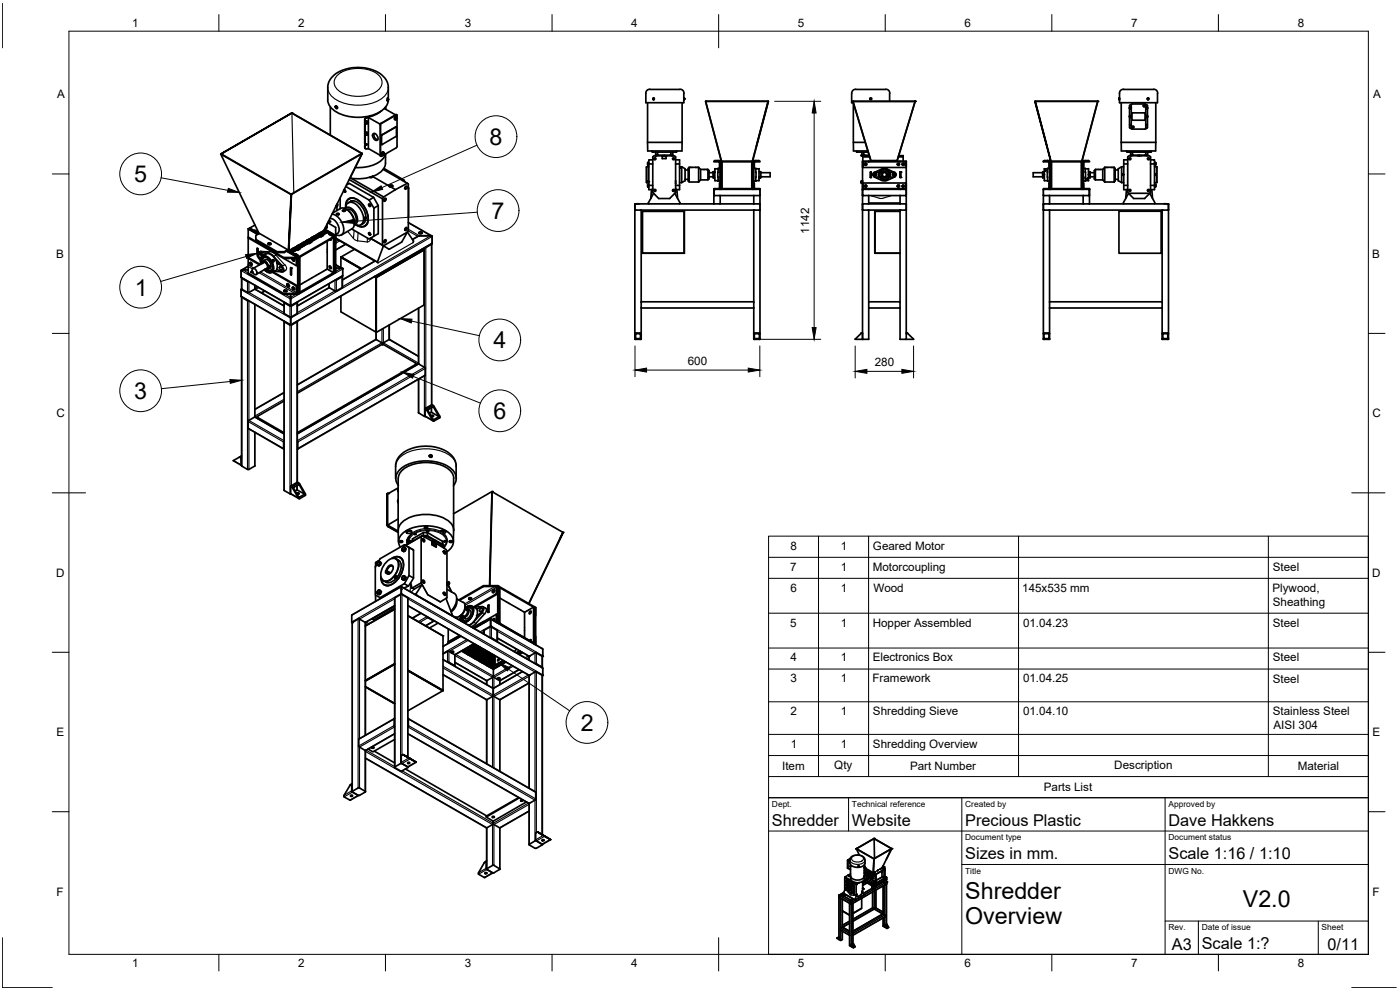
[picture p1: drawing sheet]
<svg xmlns="http://www.w3.org/2000/svg" width="420mm" height="297mm" viewBox="0 0 420 297" stroke-linecap="round" stroke-linejoin="round" font-family="sans-serif">
<defs><g id="words">
<g font-size="7">
<text x="146.9" y="43.5">8</text>
<text x="40.2" y="54.7">5</text>
<text x="147.5" y="65.7">7</text>
<text x="40.5" y="88.7">1</text>
<text x="148.2" y="104.5">4</text>
<text x="40.3" y="119.8">3</text>
<text x="148.1" y="125.8">6</text>
<text x="174.3" y="219.3">2</text>
<text x="289.7" y="269.9">Shredder</text>
<text x="373" y="272.2">V2.0</text>
<text x="289.7" y="277.4">Overview</text>
</g>
<g font-size="4.9">
<text x="231.7" y="247.9">Shredder</text>
<text x="255.7" y="247.9">Website</text>
<text x="289.7" y="247.9">Precious Plastic</text>
<text x="350.7" y="247.9">Dave Hakkens</text>
<text x="289.7" y="257.9">Sizes in mm.</text>
<text x="350.7" y="257.9">Scale 1:16 / 1:10</text>
<text x="351.7" y="285">A3</text>
<text x="360.7" y="284.9">Scale 1:?</text>
<text x="398.4" y="285">0/11</text>
</g>
<g font-size="3.5">
<text x="39.7" y="8.1">1</text>
<text x="89.5" y="8.1">2</text>
<text x="139.5" y="8.1">3</text>
<text x="189.4" y="8.1">4</text>
<text x="239.5" y="8.1">5</text>
<text x="289.4" y="8.1">6</text>
<text x="339.5" y="8.1">7</text>
<text x="389.5" y="8.1">8</text>
<text x="17.1" y="29.5">A</text>
<text x="412.1" y="29.5">A</text>
<text x="242.8" y="70.1" transform="rotate(-90 242.8 70.1)">1142</text>
<text x="16.9" y="77.3">B</text>
<text x="411.8" y="77.3">B</text>
<text x="206.4" y="109.5">600</text>
<text x="262.5" y="109.9">280</text>
<text x="16.9" y="125.2">C</text>
<text x="411.9" y="125.2">C</text>
<text x="237.2" y="164.9">8</text>
<text x="252.3" y="164.9">1</text>
<text x="262" y="164.9">Geared Motor</text>
<text x="16.9" y="173">D</text>
<text x="237.2" y="171.2">7</text>
<text x="252.3" y="171.2">1</text>
<text x="261.9" y="171.2">Motorcoupling</text>
<text x="382" y="171.2">Steel</text>
<text x="411.8" y="173">D</text>
<text x="237.2" y="177.5">6</text>
<text x="252.3" y="177.5">1</text>
<text x="262.1" y="177.5">Wood</text>
<text x="306.8" y="177.5">145x535 mm</text>
<text x="381.9" y="177.5">Plywood,</text>
<text x="382" y="181.7">Sheathing</text>
<text x="237.2" y="188">5</text>
<text x="252.3" y="188">1</text>
<text x="261.9" y="188">Hopper Assembled</text>
<text x="307" y="188">01.04.23</text>
<text x="382" y="188">Steel</text>
<text x="237.3" y="198.4">4</text>
<text x="252.3" y="198.5">1</text>
<text x="261.9" y="198.4">Electronics Box</text>
<text x="382" y="198.5">Steel</text>
<text x="237.2" y="204.8">3</text>
<text x="252.3" y="204.8">1</text>
<text x="261.9" y="204.8">Framework</text>
<text x="307" y="204.8">01.04.25</text>
<text x="382" y="204.8">Steel</text>
<text x="237.2" y="214.6">2</text>
<text x="252.3" y="214.6">1</text>
<text x="262" y="214.6">Shredding Sieve</text>
<text x="307" y="214.6">01.04.10</text>
<text x="382" y="214.6">Stainless Steel</text>
<text x="16.9" y="220.9">E</text>
<text x="382.2" y="218.8">AISI 304</text>
<text x="411.9" y="220.9">E</text>
<text x="237.3" y="224.4">1</text>
<text x="252.3" y="224.4">1</text>
<text x="262" y="224.4">Shredding Overview</text>
<text x="234.7" y="231.1">Item</text>
<text x="250.4" y="230.8">Qty</text>
<text x="273.1" y="231.1">Part Number</text>
<text x="334.4" y="230.8">Description</text>
<text x="389.5" y="231.1">Material</text>
<text x="313.3" y="237.4">Parts List</text>
<text x="16.9" y="268.7">F</text>
<text x="411.9" y="268.7">F</text>
<text x="39.7" y="290.1">1</text>
<text x="89.5" y="290.1">2</text>
<text x="139.5" y="290.1">3</text>
<text x="189.4" y="290.1">4</text>
<text x="239.5" y="290.1">5</text>
<text x="289.4" y="290.1">6</text>
<text x="339.5" y="290.1">7</text>
<text x="389.5" y="290.1">8</text>
</g>
<g font-size="2.5">
<text x="231.7" y="242.1">Dept.</text>
<text x="255.7" y="242.1">Technical reference</text>
<text x="289.7" y="242.1">Created by</text>
<text x="350.7" y="242.1">Approved by</text>
<text x="289.7" y="252.1">Document type</text>
<text x="350.7" y="252.1">Document status</text>
<text x="289.7" y="262.2">Title</text>
<text x="350.7" y="262.2">DWG No.</text>
<text x="350.7" y="279.1">Rev.</text>
<text x="360.7" y="279.1">Date of issue</text>
<text x="396.6" y="279.1">Sheet</text>
</g>
</g></defs>
<!-- layer: MD_Visible Narrow -->
<g fill="none" stroke="#000" stroke-width=".34">
<path d="M87.5 33.9h.1M87.6 34l.6 23.8M98.3 26.3a6 6 0 0 0 5.3 4.8 13.3 13.3 0 0 0 11.5-2 3.9 3.9 0 0 0 1.5-2.8M101 22.8a10.3 10.3 0 0 1 10.7-1.5 3.8 3.8 0 0 1 2.9 4.1 6.4 6.4 0 0 1-6 3.5 9.3 9.3 0 0 1-7.6-2.3 2.74 2.74 0 0 1 0-3.8zM109.5 35.8h.1M110 35.3h.1M114.1 37.5l.1 .1M114.5 37h.1M118.7 34.5h.1M118.7 38.1h.1M108.6 46.1h.1M109.5 44.3l.1 .1"/>
<path d="M109.8 43.5l.2 .1M114.1 46.6l.1 .1M114.4 40.8l.1 .1M114.4 43.2h.1M114.7 40.4v.1M202.9 45.3v.2M214.4 56.8l-.1 .1v1.7l.1 .1M227.9 56.8l.2 .1v1.6l-.2 .2M260.3 45.3v.2M261.5 58.7l2.8 .9 3.1-.9M313.3 56.8l-.2 .2v1.5l.2 .2M326.7 56.8l.2 .1v1.6l-.2 .2"/>
<path d="M345.1 45.3v.2M74.5 79.5l1.7 .9M77.7 75.8l.7-.4 2.7 .1-.8 .4M78 75.9h.1M78.3 79.2l-.1-.6a1.4 1.4 0 0 1 .8-1.8 1.4 1.4 0 0 1 1.8 .7 3.3 3.3 0 0 1 .9 4 1.64 1.64 0 0 1-2.4-.5M78.4 75.3l-.2 .1M78.7 76.9a2.57 2.57 0 0 1 3.2 2l.3 1.4a1.39 1.39 0 0 1-.6 1.4M78.8 78.4a1.05 1.05 0 0 1 .7-1.2 1.05 1.05 0 0 1 1.2 .6 2.47 2.47 0 0 1 .8 3.1l-.6 .2-.7-.2M78.8 78.8a1.04 1.04 0 0 1 1.1 .1 1.04 1.04 0 0 1 .5 1l-.1 .5-.4 .2M80.4 75.9l-1 .5M81.1 75.5l1 .4 .7 .6M82.1 77l.7-.5 2.7 3-.8 .3"/>
<path d="M82.1 76.9l1.1 2M84.4 79.6h-.1M85.5 79.4l.5 1-.3 .7M88.5 77.5l.4 .3M97.2 69.1l-10.5 6.1M100.7 71.5l.9 .5M100.7 79.5l1.7 1M101.6 72v.1M101.6 72l-.9 .5M102 72.3l-1.3 .7M103.7 73.2l-3 1.7M104.3 69.4l1.8 2.1"/>
<path d="M106.1 71.5l1.2 .8M106.3 69.1l-.2 2.4M107.3 72.3l2.9 .3M107.5 69.8l-.2 2.5M110.3 71.4l-.1 1.2M111.4 71.7l-.7 .8-.5 .1M112.6 78.4h.1M112.6 78.4l-9.8 5.7M122.5 69.3l2.9 1.6M122.5 68.8l3.4 1.9-2.1 1.2M122.5 66.8l6.8 3.9-26.5 15.3M123.9 72.8l-10.5 6.1-.8-.5"/>
<path d="M127.4 74.4v35.8l-38.2 22M127.8 74.3v48.2l.3 .2M129.5 73.3v48.2l.3 .2M129.7 71l-42.5 24.5-14.8-8.6M129.7 72.9l-42.5 24.5-14.8-8.5M227.9 61.2l.2 .1v1.6l-.2 .1M72.6 83.5v3.3M72.6 89.2v50.7M74.3 84.5v3.3M74.3 90.2v50.6M74.7 90.3v35.9l10.5 6M74.7 84.6v3.2l10.5 6"/>
<path d="M75.8 80.7l-1.3-.7-1.7 .9 1.7 1M76.4 91.3v33.8l8.8 5.2M76.4 85.6v1.2l8.8 5.1M77.2 86.1l-.7 .4M77.7 86.3l-1 .5M77.8 81.8l10.7 6.3M78.2 81.6l10.7 6.2M79.4 87.3l-1 .5M82.6 81.3h-.1M83.1 80.8l-.5 .5M83.2 80.8l-1 .6M85.3 90.8v3.3"/>
<path d="M85.3 96.6v50.6M85.5 88.3l1.7 1M87 91.8v3.3M87 97.5v50.7M87.4 97.5v48.3l.4 .1M87.4 91.8v3.3M88.9 88.3l-1.7 .9M89.1 96.6v48.1l.4 .2M89.1 90.8v3.3M98.8 85.1v1.2l-9.6 5.6M100.5 84.1v3.2l-11.3 6.5M101 84v3.3"/>
<path d="M102.4 80.5l.4 .2M102.4 80.5l.3 .1M102.4 80.5l-1.7 .9M102.6 83.1v3.2M102.8 82.7l-.1 .1M102.8 80.7v2M102.8 82.7l-15.6 9-14.8-8.6M102.8 80.7l-15.6 9-14.8-8.5M112.9 99.7v2.2l-23.7 13.7M114.6 98.8v4.1l-25.4 14.6M115 98.5v4.4l10.6 6M116.7 97.5v4.4l8.9 5.1"/>
<path d="M125.7 92.4v16.8l-36.5 21.1M85.2 119.8l-8.7 5M85.2 117.9l-8.7 5M114.5 103.4l.3-.2 .4 .2M124.7 108.9l.7 .4M125.7 113.7v10.2M127.4 112.8v12.1M127.6 112.5l-38.2 22.1M127.6 110.6l-38.2 22M70.1 138.2l2.2 1.3M71.8 137.2l.5 .3M72.2 136.9l.3 .2"/>
<path d="M74.5 128.5l10.6 6.1M74.5 126.5l10.6 6.1M74.7 128.7v12.1M76.4 129.7v10.2M77.3 124.9l-.6 .3M118.8 139.9a6 6 0 0 1 5.2-4.8 13.4 13.4 0 0 1 11.5 1.9 3.8 3.8 0 0 1 1.4 2.9M127.6 122.8l.5 .3M127.6 124.8l2.2 1.3M129.5 122.4v1.3M87.2 146.1l.6 .3M87.2 148.1l2.3 1.3M89.1 145.7v1.3"/>
<path d="M116.2 148.3h-.1M116.2 157.4h-.1M116.6 157.9l-.2 .1M132.1 159.4a8.5 8.5 0 0 0-8.9 1l-.4 .5M133.1 159.9v.2M147.7 147.5l-.8 28.2M118.4 179.7l-10.5 6.1v35.8M118.5 179.4v50.7M120.2 178.4v50.7M120.6 178.4v48.2M122.3 179.4v47.8M122.4 179.7l38.2 21.9v35.9"/>
<path d="M122.5 162.3a3.9 3.9 0 0 1 3.6-3.1 7.6 7.6 0 0 1 7.8 2.1l.3 1M122.8 161.1l-.3 1.1M122.8 163a3.1 3.1 0 0 1 2.9-3.4 7.8 7.8 0 0 1 7.7 1.5 2.06 2.06 0 0 1 0 2.8M122.8 160.9v.3M123.2 175.1l-.1 2.4M124.3 176.8l-.9 .9M124.4 160.1h.5M126.7 175.4l1.7 3 3.8 2.2M133.2 160l.6 .8 .4 1.2M133.3 162.3l.2 .1M133.5 162.2v.2M148.5 176l-9.1 5.2"/>
<path d="M149 176.2l-9.5 5.5M105.6 186.6l14.8-8.5 42.5 24.4M105.6 184.6l14.8-8.5 42.5 24.4M105.8 186.7v50.7M107.5 185.8v50.6M109.7 187l.7 .4M109.9 186.6l.9 .6M111.6 185.7l.9 .5M118.4 181.7l-8.8 5v33.9M122.4 181.7l36.5 20.9v33.9M126.4 184l-2.6 1.5M128.1 185l-2.6 1.5"/>
<path d="M128.4 185.3l-2.5 1.5M130.1 186.3l-2.5 1.4M133 198l15 8.6 8.8-5.1M133 199.9l15 8.7 10.6-6.1M134.3 195.5v3.1M136.5 198.7l9.6 5.5v1.2M136.5 196.7l11.4 6.5M136.6 196.5h-.1M136.8 196.3l11.3 6.6 5.5-3.2M138.3 184.6l-.1 .8 .3 .9M138.4 190.9l-5.4 3.1M138.5 195.4l9.6 5.5 3.8-2.2"/>
<path d="M139.5 182.4a1.45 1.45 0 0 1 2-.6 1.45 1.45 0 0 1 .5 2.1 3.4 3.4 0 0 1-2.8 2.8M139.9 182.9a1.04 1.04 0 0 1 .5 1 1.04 1.04 0 0 1-.7 .9l-.4 .1-.4-.2M140.1 191.9l-7.1 4.1M140.3 182.6a1.05 1.05 0 0 1 1.3 .1 1.05 1.05 0 0 1 .2 1.4 2.47 2.47 0 0 1-2.4 2.1l-.4-.3-.2-.7M140.5 192.2l-5.8 3.3v3.2M141.6 181.8a2.74 2.74 0 0 1-.4 3.9l-.9 .8-.9 .4M142.1 186.6l.7 .5M142.2 193.1l-5.8 3.3v3.3M142.3 182.1l.9 .7M143.1 184.7l-1.3 2.1-1.3 .7M143.2 184.7l-1 2M144.3 184h.1"/>
<path d="M144.8 183.8l.6 .4M145.2 189.4l-.7 .4M145.3 189.1v1.2M147.1 188.1v3.2M147.2 187.8l-3.1 1.8M147.2 187.7h.1M147.3 187.7v.4M147.3 185.7v.1M147.3 185.8v1.9M147.3 185.8l-4.9 2.8M147.3 187.7l15.6 9.1M147.3 185.8l15.6 9"/>
<path d="M147.5 188.1v3.3M149 186.3l-.4 .2M149.2 189.1v3.3M149.3 191.3l9.6 5.6v1.2M149.3 189.4l11.3 6.5v3.2M154 199.9l-5.8 3.3v3.2M156.8 195.8l-.9 .6M158.5 196.8l-.9 .6M158.8 197.2l-.8 .4M161 195.9v3.3M162.7 196.9v3.3M162.8 194.6l.1 .2"/>
<path d="M162.9 196.8l-.1 .1M162.9 194.8v2M118.3 215.7l-10.6 6.1M118.3 217.7l-10.6 6.1M118.4 218.1l-10.5 6.1v12.2M122.4 218.1l38.2 22v12.2M122.5 215.7l38.3 22M122.5 217.7l38.3 22M133 202.4l13.1 7.5v19.3M133 200.4l14.8 8.6v21.2M147.8 203.2v3.2M155.7 200.9l-5.8 3.3v1.2"/>
<path d="M158.8 204.9l-8.9 5v21.5M158.8 202.9l-10.6 6.1v21.4M161 201.6v48.2M162.7 202.6v47.8M162.8 200.3l.1 .2M162.9 202.5l-.1 .1M162.9 200.5v2M105.6 237.3l-2.3 1.3M105.6 235.3l-.6 .4M105.8 237.7l-2.5 1.4M107.5 238.6l-2.5 1.5M109.7 227.4l36.4 21v12.2"/>
<path d="M109.7 225.5l38.1 21.9v12.3M109.9 225.1l8.5 4.9M118.4 220.1l-8.8 5.1v12.2M120.7 231.3l27.3 15.7 10.6-6M121 226.4l-.6 .4M122.4 220.1l36.5 20.9v12.3M122.7 227.4l-2.3 1.3M123.1 227.7l-2.5 1.4M124.8 228.6l-2.4 1.5M145.9 258.5l-.6 .4M158.8 243.3l-8.9 5.1v12.2M158.8 241.3l-10.6 6.1v12.3"/>
<path d="M161.4 249.6l-.6 .4M162.7 253.3h.1M163.1 250.7l-2.3 1.3M163.5 250.9l-2.5 1.4M165.2 251.9l-2.5 1.4M254.4 258.2h.1M254.5 258.1h.1M255.1 258a2.66 2.66 0 0 0 3.9 1l.6-1M255.7 257.2a2.37 2.37 0 0 1 3.4 .3 1.51 1.51 0 0 1-2 1.1 1.08 1.08 0 0 1-1.2-.3 1.08 1.08 0 0 1-.2-1.1zM257 254.7h.1M262.3 257.7l-.2 4.2M145.9 260.5l-2.3 1.3"/>
<path d="M146.1 260.9l-2.5 1.4M147.8 261.9l-2.5 1.4M251.8 269.2v12.7M252.2 269.5v12.7M252.3 278.6l2.6 1.5M252.3 279.1l2.6 1.5M252.3 269.5v9l2.7 1.5M252.3 279.1v3.1M252.8 278.2l2.2 1.3M252.8 269.7v8.5M252.8 279.4v2.5M253 278.2l-.2 .1"/>
<path d="M253.2 268.1l.2 .1M253.2 267.8l-1.3 .8 3.6 2.1 1.1-.7M253.4 268.2l-.7 .4 2.8 1.6 .6-.4 .5 .2M253.4 268.2h.1M253.5 268.3l-.7 .3M253.9 268.5l-.6 .4M254.4 260.5h.1M254.5 267.4l.1 .4M254.6 267.8l.5 .6M254.6 267.5v.3M255 276.4l-2.2 1.3M255 276.9l-2.2 1.3"/>
<path d="M255 271.1v12.6M255.1 268.4l.3 .2M255.1 267.8v.6M255.4 268.6h.7M255.4 268v.6M255.4 271.3v12.7M255.5 271.3l.1 12.1M255.9 271.1l.1 12.1M256.2 267.8l-.1 .8M256.4 268.4l-.3 .2M256.6 270h.1M258.9 264.8v.2"/>
<path d="M259 264.7v.3M259.4 264.5v.3M259.6 264l2.6 1.5M259.7 264.6l-.2 .1M259.8 264.6l-.9 .6M259.9 262.7v-.4a.75 .75 0 0 1 .8 .4 .75 .75 0 0 1-.1 .8l-.4-.2M260 261.9l-.2 .1M260 262.6v-.1a.51 .51 0 0 1 .7 .2 .51 .51 0 0 1-.1 .7l-.2-.1M260 262.3a.77 .77 0 0 1 .8 .3 .77 .77 0 0 1-.1 .9M260.1 262.7l.3 .2-.1 .3M260.2 263.7l2.3 1.4M260.2 263.7l2.4 1.3"/>
<path d="M260.2 264.9l-1.3 .7M260.5 262l-.3 .2M260.6 262h-.1M261 262.3l.3 .5M261.1 262.2l-.2 .1M261.1 263.3l-.1 .1M261.2 263.2l-.3 .2M261.4 263h.1M261.7 265.8v.8l-2.6 1.5M261.7 262.9l-.1 .1M261.7 265.1l.5 .3M261.9 267.6v4.8l-5.9 3.4"/>
<path d="M262.2 265.4v.1M262.2 265.5l-.1 1.3-2.9 1.7M262.2 266v.8M262.3 272.8h.2M262.3 267.4v5.3l-6.3 3.6M262.4 267.3v5.4l2.6 1.5M262.5 262.4l.1 .1M262.6 265.1l-.4 .3M262.7 265.8v.8M262.8 267.1v5.3l2.2 1.3M262.8 265.6v.3M264.3 264.8l.3 .1"/>
<path d="M264.7 260.4l-2.6 1.5M264.7 264.5l.3 .2M264.8 274.2l.2 .1M264.9 264.5l.1 .1M265.1 265.8v8.5l-9.1 5.2M265.1 264.4v.3l-2.4 1.3M265.1 275.4v2.5M265.3 263.5l-2.4 1.4M265.5 275.1v3.1l.6 .3M265.5 265.6v8.9l-9.5 5.5M265.5 264.1v.8l-2.8 1.6M265.5 277.7h.2"/>
<path d="M265.5 262.9l.5 .3M265.5 274.6l-9.5 5.5M265.5 275.1l-9.5 5.5M265.6 265.5l.1 12.1M265.6 264.1v.8M266 263.2l.1 .1M266 263.2l-.5 .2M266 265.3l.1 12.1M266 263.8v.9M266 277.5v.4M266.1 264.6v.1M266.1 263.7l-3.9 2.3-2.8-1.6"/>
<path d="M266.1 263.3l-3.9 2.2M266.1 263.3v.5M266.1 265.2h.1M266.1 264.7v.5M266.1 265.2l-10.6 6.1-3.8-2.1M266.1 264.7l-10.6 6.1-3.8-2.2M251.2 281.5l.5 .3M251.6 281.2l.1 .1M251.7 281.2h.1M255.5 283.5h.1M255.5 284l.5 .3M255.9 283.3v.4"/>
</g>
<!-- layer: MD_Visible -->
<g fill="none" stroke="#000" stroke-width=".51">
<path d="M87.6 33.9h.1M87.6 33.9l21.1 12.2M87.6 33.9v.1M99.1 32.1v8.5M99.5 23.3a12 12 0 0 1 12.6-2.2 5.8 5.8 0 0 1 4.4 5.2l.1 3.6a6 6 0 0 1-5.3 4.8 13.3 13.3 0 0 1-11.5-1.9 3.9 3.9 0 0 1-1.5-2.9l.1-3.6a4.4 4.4 0 0 1 1.1-3zM100.6 31.9l.5 .1 .1 .5-.5-.1zM100.7 31.9a.42 .42 0 0 1 .5 .2 .42 .42 0 0 1-.1 .5M109.8 36.9h.3M109.8 36.9v.1M110.1 36.6h.1M110.1 40v.2l.3-.1M110.1 40l.1 .2"/>
<path d="M110.1 36.6v.2M110.1 36.7l-.3 .1M110.1 37v.1M110.1 36.7l.1 .2M110.2 37v.1M110.3 36.8l-.3 .1M110.3 39.9l.1 .1M110.4 39.8a.43 .43 0 0 0-.6-.1 .43 .43 0 0 0-.1 .6M110.4 36.7l-.3 .1M110.4 36.8v.1M110.4 36.7a.41 .41 0 0 0-.5-.3 .41 .41 0 0 0-.2 .6M114.2 37.3l-3.6-2v9.3"/>
<path d="M114.2 37.6v9.2l.4 .1 4.2-2.5 .4-.6M114.4 36.9l-.3 .6v9.1M114.5 33.3a11.4 11.4 0 0 1-4.9 2.1l-.1 .3 .1 7.6v-7.6l1-.5M114.5 36.9l-.3 .6M115.3 32.6l3.4 1.9M115.6 32.3v.4M115.8 32.1v.7M116.4 29.4l-.3 .3 .2 .5M116.5 29.5l-.1 .7M116.6 29.5l-.3 .4 .1 .4M118.6 35.6l.3 .1M118.6 35.8l.1 .1"/>
<path d="M118.7 34.4h.3M118.7 35.5l.2 .1M118.7 34.5l-4.2 2.5M118.7 38.1l-4 2.3M118.7 35.5v.1M118.8 38.1l-4.1 2.4M118.8 34.4l.4 .3M118.8 35.1l.2 .1M118.8 34.5l-4.3 2.5M118.8 35l-.5 .5 .3 .4M118.8 35.7l-.1 .2M118.9 35.6v.1"/>
<path d="M118.9 38.1h.1M118.9 35.7l-.2 .2M118.9 38l.1 .2M118.9 35.3l.1 .3v-.3M118.9 35.6h.1M118.9 34.5h.2M119 38.3v2.3M119 35.6v.1M119.2 34.8v9M193.8 28v2.8h11.4v-.9M194.3 30.8v11.9M195 26.8h9"/>
<path d="M195 26.8a1.18 1.18 0 0 0-1.2 1.2M196 29.4l.3 .3-.2 .3-.1-.2zM196.1 29.4h.1M196.1 29.9h.1M196.2 29.4l.2 .2-.2 .3M204.1 26.8a1.18 1.18 0 0 1 1.2 1.2M204.7 30.8v11.9M205.2 29.4v.5M205.2 28v1.4M205.4 29.4l.1 .2M205.5 29.7l-.1 .3M230.5 30.4l-4.6 17.9v-.1h1"/>
<path d="M230.5 30.4h-18.7l4.7 17.9M230.5 30.4l-3.5 13.4M255.6 28v2.8h.5M256 30.4l5.4 17.9M256 30.4h.1M256 30.4h18.6M256.1 30.9v14.4h4.3M256.8 26.8h9M256.8 26.8a1.18 1.18 0 0 0-1.2 1.2M265.8 26.8a1.18 1.18 0 0 1 1.2 1.2M267 28v2.4M274.6 30.4h.1"/>
<path d="M274.6 30.4h-18.6l5.4 17.9 .1-.1h1M274.6 30.4l-5.4 17.9M310.7 30.4h18.7M310.7 30.4l4.6 17.9-4.6-17.9h18.7M310.7 30.4l3.5 13.4M329.4 30.4l-4.7 17.9M335.8 29.7l.1 .2M335.8 29.4v.3M335.9 29.9h.1M336 29.4l-.1 .5M336 29.4v.5M336 28v1.4"/>
<path d="M336.5 30.8v11.9M337.2 26.8h9M337.2 26.8a1.18 1.18 0 0 0-1.2 1.2M339 32.3h.3M339 34.9h.3M339 35.1v2.3l.4 .1-.4 .2v.5l.5 .3M339 35h.3M339 32.6v2.2M339 32.4h.1M339 35h.1M339.1 35v.1M339.1 34.8h.1"/>
<path d="M339.1 35.2h.1M339.1 32.6h.1M339.1 32.4v.2M339.2 32.2l-.1 .1M339.2 34.7l-.1 .2M339.3 32.1l.2 .3-.3 .3M339.3 34.6l.2 .3-.2 .3M339.5 31.4l-.5 .2v.7M339.7 34.1l.2-.2 3.6-.1 .2 .3M339.7 34.1v1.8l.2 .2M339.8 31.2h3.8M339.8 31.1l-.3 .4v7.1l4.1 .1"/>
<path d="M339.8 38.1l.3-.1v.3h-.2zM343.2 31.7h.3v.2l-.2 .1zM343.6 31.1l.3 .4M343.6 34.1v1.8M343.7 35.9l-.2 .2h-3.6M343.9 31.4l.4 .1 .1 .8M343.9 31.5v6.9M343.9 38.4l-.3 .4M344.1 32.4l.1-.2 .2 .2M344.1 32.4l.1 .2M344.1 35h.3M344.1 32.4h.1"/>
<path d="M344.1 32.2h.1M344.1 32.7h.1M344.1 34.7h.1M344.1 34.9v.1M344.1 34.6l-.2 .3 .2 .3M344.1 32.1l-.2 .3 .2 .3M344.2 34.8h.1M344.2 32.6h.1M344.2 32.4h.1M344.3 34.8v.1M344.3 35l-.2 .2M344.3 35v.2"/>
<path d="M344.3 32.4h.1M344.4 35.1v2.3l-.4 .1 .4 .2v.5l-.5 .3M344.4 32.4l-.2 .2M344.4 32.4h.1M344.4 32.6v2.2M344.4 34.9v.1M344.6 29.4h-.1a.26 .26 0 0 0-.2 .3 .26 .26 0 0 0 .3 .2M346.2 26.8a1.18 1.18 0 0 1 1.2 1.2M346.9 30.8v11.9M347.4 28v2.8h-11.4v-.9M66.2 46.2l21.2 12.2M66.3 46.1l21.3-12.2z"/>
<path d="M66.4 46.2h.1M102.1 59.4v3.2M103.3 56.9l.3 .2 .1 .5h-.3l-.3-.5M103.5 57l-.2 .1 .1 .3h.4M103.8 56l7 4M104 55.5l.8-.5 7.3 4.2M104.8 53.9l10 5.7M104.8 59.6v.1M105.4 53.5l9.7 5.6M106 59.4l-1.1 .2M106.6 50.3a9.5 9.5 0 0 0 8.8-3.4l.3-.7a6 6 0 0 1-.5 4.4 10.1 10.1 0 0 1-9.3 3l-.9-.2M108.6 46.1h.1"/>
<path d="M108.7 46.1l-3.5 7M108.7 46.1l-21.3 12.2-21.1-12.2 11.5 24M109.6 43.2l.6 .1-.1 .2-.5 .1M109.8 40.2h.3M109.8 40.3h.3v.2M109.8 40.2v.1M110 40.3l.1 .1M110 40.2v.1M110.1 43.2v.2l-.6 .2M110.1 40.1h.1M110.1 40v.2M110.2 40.3l-.1 .1"/>
<path d="M110.3 40.1v.1M110.4 40.2l-.3-.1v.2M110.4 40.1v.1M110.6 44.6a.66 .66 0 0 1-1-.2l-.1-.8v.7l.2 .3M110.6 44.6l3.5 2M111.6 53l-.4 .1M111.8 53l-.3 .3-.6-.1M111.8 52.9v.1M111.8 53l5 2.8M111.9 52.9l-.3 .3h-.6M111.9 52.9h.1M112.1 40.1a1.3 1.3 0 0 1 1.1 2 1.3 1.3 0 0 1-1.1-2z"/>
<path d="M112.1 59.2l-1.3 .8M112.1 59.2l1.4 2.5M112.3 40.1a1.48 1.48 0 0 0 1.1 1.8M114.1 46.6l.2 .3M114.4 40.8l.2 2.5M114.7 40.4l-.3 .4M114.7 40.4l-.2 .4 .1 2.6 4.2-2.4M114.8 46l.2 .1M114.9 46v.1M115 50.8l7.2 4.2M115 45.6l.1 .1M115 45.5l-.5 .5 .3 .4"/>
<path d="M115 46.1l-.2 .2M115 46.1h.1M115 46.1l.1 .1M115 46v.1M115.1 46.2l-.2 .2M115.2 45.8l-.1 .2M115.2 50.5l6 3.5M115.2 46.1l-.1 .1M115.2 45.8l-.1 .3-.2-.2M115.3 46l-.2 .4a.35 .35 0 0 1-.4-.4 .35 .35 0 0 1 .4-.3l.2 .3M115.5 59.5l.4 .2-.6 .7-.2-.3zM116.8 55.8l.6 .3"/>
<path d="M116.8 55.8l.3-.3 .7 .1v.4l-.4 .1M117 55.6l-.2 .2M117.3 55.7l-.3 .1 .1 .2 .6-.1-.1-.2M117.3 55.7v.1M117.3 55.7h.3M117.3 55.8l-.2 .1M117.4 56.1l1.3 .8M117.6 55.7v.2l-.3-.1M117.7 55.6l.2 .3-.5 .2M118.7 56.9l-3.6 2.2-.3 .5v14M119 40.6l-.2 .5M121.2 54l.4 .6"/>
<path d="M121.2 54l-.4 .2M121.8 55.9l.4 .2-.5 .7-.2-.3zM122.2 55l.3 .2v13.9l-1.9 3.5-3.8 2.2-5.6-3.3M122.2 55l-3.5 1.9M122.5 56.3l.1 .1M122.6 56.4l-.1 8.5M122.6 56.4l-.1 .1M194.1 50v4.8M194.1 50h.6M194.1 54.8h.6M194.3 54.5h.3M194.3 54.5v.1"/>
<path d="M194.3 54.5h.3zM194.3 54.5l.2-.1 .1 .1M194.3 42.7l.1 2.6h10.3v-2.6M194.3 42.7h10.4M194.4 54.5h-.1M194.4 49v.3M194.4 56h.3M194.4 55.3h.3M194.4 48.8h.3M194.4 49.5h.3M194.4 48.8v.7M194.4 55.3v.7"/>
<path d="M194.4 49.4v.1M194.4 55.6v.1M194.4 55.9v.1M194.4 55.7h.3M194.4 49.1h.3M194.4 48.8v.1M194.4 55.3v.2M194.4 55.7v.1M194.5 54.5h-.2M194.6 54.5v.1M194.7 55.6v1.3h1.1l.1-.5M194.7 49.2h1.2"/>
<path d="M194.7 55.6h1.2M195.5 56.9l-.2 2.7M195.7 45.3v.3M195.7 45.6h.2M195.8 45.6h7M195.9 48h-1.2v7.6M196.2 58l-1.7 2.9 .2 .3M196.7 46.8h-.5l-.3 .3v10.6l1.8 1.9h3.3l1.8-1.9v-10.6l-.3-.3h-.5M196.8 45.6v.8M196.8 46.6v-.2l.8 .2M197 46.6v.2M197.3 45.6v.8"/>
<path d="M198.7 46.8h.1M198.7 46.9h1.2M198.8 46.7l-.1 .9h1.2v-.9l-.2 .2M198.8 46.8l.2 .1M199.3 46.6h-2.6v.2M199.3 46.7l2.3-.1v.2M199.3 46.7l2.7 .1M199.3 46.7l-2.6 .1M201 46.6l.3-.2h.6v.2M201.3 45.6v.8M201.6 46.6h.4v.2M201.9 45.6v.8"/>
<path d="M202.5 58l1.6 2.9-.2 .3h-9.2M202.8 48h1.1v7.6M202.8 55.6h1.1v1.3h-1.1v-.5M202.8 54.3v.7M202.8 49.2h1.1M203 45.5v.1M203 45.5l-.1 .2M203.1 45.3l-.2 .2M203.1 56.9l.3 2.7M203.9 50h.7M203.9 54.8h.7M204 50.3v.1"/>
<path d="M204.1 50.2l.1 .2 .2-.2M204.1 50.2h.3zM204.1 50.2l-.1 .1M204.2 50.2h.1M204.4 50.2l-.1 .3-.3-.1M204.6 50v4.8M204.6 50l1 .6v3.6l-1 .6M205.6 51h.9M205.6 53.8h.9M206.8 50.2l-.3 .3v3.8l.3 .3h2.9M206.8 50.2v4.4M206.8 50.2h2.9"/>
<path d="M209.7 50.2v4.4M209.7 50.2l.6 .6M210.3 50.8v3.2M210.3 50.8h2.2M210.3 54l-.6 .6M212.5 50.8l.3 .4v2.5l-.3 .3h-2.2M212.5 50.8v3.2M212.8 51.8h1.3M212.8 53h1.3M214.1 51.5v1.8M214.1 51.6v1.7M214.1 51.5h.4"/>
<path d="M214.1 53.3h.4M214.1 51.5v.1M214.2 51.6h.3zM214.2 51.6v.1M214.2 51.6h.1M214.2 51.6h.2M214.2 56.6h1.6l.1-1.7h.2v1.9h-1.9zM214.2 48.3h1.9v1.9h-.2v-1.6h-1.7zM214.4 51.6l-.1 .1M214.4 51.6v.1M214.4 56.8l-.1 .1v1.7l.1 .1M214.4 56.8l-.2 .1v1.6l.2 .2"/>
<path d="M214.4 58.7h1.7M214.4 58.7h-.2v2.5M214.4 51.6h.1M214.5 50.7v3.4M214.5 51.6h-.4l.4 .1M214.5 48.3v-.1h1.9v.1M214.6 51.6v.1M214.6 54.2l.9 .1M215.5 50.6l-.9 .1M215.5 48.2v.1M215.5 51.7v2.6h.6v-3.8h-.6v1.3M215.6 50.5l-.1 .1"/>
<path d="M216.1 48.3h.4v8.5h-.4zM216.1 58.7h10.1M216.1 58.7v2.5M216.5 48.3l-4.7-17.9h18.7l-4.7 17.9h.4v8.5h-.4v-8.5M216.5 48.3h9.3v.3h-9.3zM216.5 48.6h.2v8h-.2zM216.5 56.8h9.3M216.7 56.6h8.9M225.6 48.6h.2v8h-.2zM226.2 48.3h1.9v.3h-1.7v1.6h-.2zM226.2 54.9h.2v1.6l1.7 .1v.2h-1.9zM226.2 58.7h1.7"/>
<path d="M226.2 54.3h.6M226.2 50.5h.6v1.3M226.2 58.7v2.5M226.8 51.7v2.6M226.9 48.3v-.1h.9v.1M226.9 50.6l.8 .1M226.9 54.2l-.1 .1M227.7 54.2h-.8M227.8 50.6v.1M227.8 50.7v3.4M227.8 53.2h.4l-.4 .1M227.8 51.5h.4"/>
<path d="M227.8 53.3h.4M227.8 53.3h.1M227.9 53.2h.3zM227.9 53.1v.1M227.9 53.2l.1 .1M227.9 56.8l.2 .1v1.6l-.2 .2M227.9 58.7h.2v2.5h-.2M227.9 53.2h.1M228 53.3h.1M228 53.2v.1M228 53.2h-.1M228.1 53.3h.1"/>
<path d="M228.2 53.1v.1M228.2 51.5v1.8M228.3 51.8h2.8v1.2h-2.8M256.1 42.7h3.6M257 45.3l.2 .3M257.1 45.6h3.4M258.5 46.6v.2M258.6 45.6l.1 .8M258.7 46.4v.2M258.8 46.6v.2M258.9 48.3v1.9h.1l.2-1.6h1.5M258.9 54.9h.1l.1 1.7h12.6l.1-1.7"/>
<path d="M258.9 58.5l.1 .2M258.9 58.5l.2 .2M258.9 54.6h-.4l.2 .3 .2-.2M258.9 48.3h1.8M258.9 48.3v8.5h13.1v-8.5M258.9 57v1.5M258.9 54.3a.38 .38 0 0 0-.5 .4 .38 .38 0 0 0 .5 .3M258.9 54.3a.38 .38 0 0 0-.6 .3 .38 .38 0 0 0 .6 .4M258.9 47.1v1.2M258.9 58.6v.1M259 56.8l-.1 .2M259 58.7h1.7"/>
<path d="M259 58.7h-.1v2.5h.1M259 50.2h12.8M259 54.9h13M259.1 56.8l-.2 .2M259.2 45.6v.8h-.5M259.2 46.4l.3 .2M260.1 49.3l-.3-.3-.3 .3M260.1 55.8l-.3-.2-.3 .3M260.3 45.5h.2M260.7 48.3h9.4v.3M260.7 48.3v.3M260.7 56.6v.2"/>
<path d="M260.7 58.7v2.5M260.7 58.7h9.4M260.8 46.6l-2.3 .1 2.4 .1h-2v.3h2.1M261.4 51.6h-.2v1.6h.2M261.4 51.6v1.6M262.3 52.3l.1 .4M262.3 53.1l2.4 1M262.6 52.1l.2 .6M262.6 51.7h1.2l-.2 .7 .2 .7M262.6 53.1h1.2M262.6 51.7a.72 .72 0 0 0-.7 .7 .72 .72 0 0 0 .7 .7M264.7 50.7l-2.4 1.1"/>
<path d="M264.8 53.1l.3 .2M266.2 50.7l2.3 1.1M266.2 54.1l-.8 .2-.7-.2M266.2 50.7l-.8-.2-.7 .2M266.3 52.2v.4M266.6 51l.2 .3M266.6 51.1l.2 .2zM268.1 48.3v-.1l1.1 .1M268.1 48.2h-5.6v.1M268.3 51.7h-1.2l.2 .7-.2 .7h1.2M268.3 52.7h-.2M268.3 51.7a.7 .7 0 0 1 .7 .7 .7 .7 0 0 1-.7 .7"/>
<path d="M268.5 53.1l-2.3 1M269.6 47.1h1.4M269.7 46.8h1.3M269.7 49l.2 .4M269.9 46.7h1.1v.4M269.9 55.7l-.5 .4M269.9 55.8l-.3-.3-.3 .3M270.1 48.3h1.9v1.9h-.2l-.1-1.6h-11M270.1 51.6v1.6M270.1 51.6h.2v1.6h-.2M270.1 58.7h1.7M270.1 56.6v.2"/>
<path d="M270.1 58.7v2.5M271 47.1v1.2M271 49v.6M271 55.6v.5M271.8 56.8l.2 .2M271.8 58.7h.2v2.5h-.2M272 58.5l-.2 .2M272 57v1.5M312.9 51.6l.1 1.7M312.9 51.8h-2.8v1.2h2.8M313 51.5v1.8M313 51.5h.4"/>
<path d="M313 53.3h.4M313 51.5l-.1 .1M313.1 52.2h.3v.3h-.3zM313.1 52.3h.3v.2h-.3zM313.2 52.3l.1 .2zM313.3 56.8l-.2 .1v1.6l.2 .2M313.3 58.7h-.2v2.5h.2M313.3 58.7h1.7M313.4 52.3l-.4 .1 .2 .2 .2-.1M313.4 48.3v-.1h1.9v.1M313.8 51.3l.1-.2h-.3l.1 .2M314 51.1l-.4 .1"/>
<path d="M314.3 50.6h-.9v3.6h.9M314.3 54.2l.1 .1M314.4 48.2v.1M314.4 51.7v2.6h.6M314.4 50.5v.1M315 54.9h-.2v1.6l-1.7 .1v.2h11.6v-.2h-9.3M315 58.7h10.1M315 50.5h-.6v1.3M315 48.3v8.5M315 58.7v2.5M315.4 48.3v8.5M315.6 48.6v8"/>
<path d="M324.5 48.6h.2v8h-.2zM324.7 48.3v8.5h.4v-8.5h-12v.3h1.7v1.6h.2M324.7 48.3v.3h-9.3M325.1 54.9h.2v1.6l1.7 .1v.2h-1.9zM325.1 48.3h1.9v.3h-1.6l-.1 1.6h-.2zM325.1 58.7h1.7M325.1 58.7v2.5M325.7 50.6l1 .1M325.7 50.5h-.6v3.8h.6M325.7 51.7v2.6M325.7 50.5v1.3M325.7 54.2v.1"/>
<path d="M325.7 48.2h-.9v.1M325.7 48.3v-.1h1v.1M326.4 53.5l.1 .2h-.2v-.2M326.6 53.6l-.4 .1M326.6 54.2h-.9M326.7 50.7v3.4M326.7 52.3l.4 .1-.2 .2-.2-.1M326.7 51.5h.4M326.7 53.3h.4M326.8 52.2h.2v.3h-.2zM326.8 56.8l.2 .1-.2 1.8 .1-1.8zM326.8 58.7h.2v2.5"/>
<path d="M326.8 52.3h.2v.2h-.2zM326.8 52.3l.1 .2zM327.1 51.5v1.8M327.1 51.6v1.7M327.1 51.5v.1M327.1 51.8h1.3M327.1 53h1.3M328.7 50.8v3.2M328.7 54h2.2M330.9 50.8h-2.2l-.3 .4v2.5l.3 .3M330.9 50.8v3.2M330.9 54l.6 .6"/>
<path d="M331.5 50.2v4.4M331.5 50.2h2.9M331.5 50.2l-.6 .6M331.5 54.6h2.9M334.4 50.2l.3 .3v3.8l-.3 .3M334.4 50.2v4.4M334.7 51h.9M334.7 53.8h.9M336.5 42.7v2.6h10.3l.1-2.6M336.5 42.7h10.4M336.6 50v4.8M336.6 54.8h.7"/>
<path d="M336.9 52.2h.3v.3h-.3zM336.9 52.3h.3v.2h-.3zM336.9 52.3l.1 .2zM337.3 50h-.7l-1 .6v3.6l1 .6M337.3 49.2h1.1M337.3 55.6h1.1M338.1 56.9l-.3 2.7M338.1 45.3v.2h7M338.2 45.5v.1M338.3 45.6h7.1M338.4 47.1l.3-.3 3.2-.1 3.1 .1 .3 .3v10.6l-1.8 1.9h-3.3l-1.8-1.9zM338.4 48h-1.1v8.9h1.1"/>
<path d="M339.2 46.8v-.2h.4v.2M339.3 45.6v.8M339.3 46.6v-.2l.9 .2M339.6 46.6l2.3 .1M339.9 45.6v.8M341.3 46.7h.6M341.9 46.7h.5M341.9 46.6h2.6v.2M343.6 46.6l.3-.2h.5v.2M343.9 45.6v.8M344.2 46.6v.2M344.5 45.6l-.1 .8"/>
<path d="M345.3 48h1.2v1.2h-1.2M345.3 55.6h1.2M345.5 45.3l-.1 .4M345.7 56.9l.2 2.7M346.5 49.2v7.7h-1.2M346.5 48.8h.3v.7h-.3M346.5 55.3h.3v.7h-.3M346.5 50h.6M346.5 54.8h.6M346.5 55.7h.3M346.5 49.1h.3M346.6 52.2h.3v.3h-.3z"/>
<path d="M346.6 52.3h.3v.2h-.3zM346.7 52.3l.1 .2zM346.8 55.7v.1M346.8 55.3v.2M346.8 48.8v.1M346.8 49.1v.2M346.8 55.9v.1M346.8 55.6v.1M346.8 49v.1M346.8 49.4v.1M347.1 50v4.8M74.5 71.1l10.6 6.2v.2l3.8 2.2"/>
<path d="M74.5 71.4l10.6 6.1 3.7 .1 .1 2.1h.5v-2.4h-4.3M74.5 68.7v2.7M74.5 77.3v4.6M74.5 68.7l2.8 1.6M74.5 77.3l3.6 2M74.5 77.5l3.4 2M74.5 71.4v5.9M74.5 79.8l-1.9 1.2M74.9 68.5l2.3 1-.9-.3 .7 .4 .2-.1-.2 .1 .8 .5M74.9 68.5l-.4 .2M74.9 68.5l2.9 1.6M75 78.8a.4 .4 0 0 1 .6 .2 .4 .4 0 0 1-.3 .6z"/>
<path d="M75.2 78.9l.4 .6M76.5 67.5l-1.6 1M76.8 71.8v-1.2l1-.6 8.5 4.9-1 .6h-2.1l-6.4-3.7v.3l6.4 3.7M77.2 76.2v-1.7l.2 .1v1.3v-1.3l-.2-.1v1.7M77.7 75.7l.3 .1M77.7 75.8l2.6 .1M78 77.8l.2 .1M78 75.9l1.1 .7M78 77.9l.2 .1M78.2 75.4l-.8 .5M78.3 79.1l-.1-.5a1.36 1.36 0 0 1 .8-1.8 1.36 1.36 0 0 1 1.7 .7 3.3 3.3 0 0 1 1 3.9 1.61 1.61 0 0 1-2.3-.5M78.5 77.3l-.3-.9-.4-.1a.65 .65 0 0 0-.1 .8 .65 .65 0 0 0 .7 .2"/>
<path d="M78.8 76.9l-.4 .6 .1 1.5M78.9 77.5l-.2 .9a1.08 1.08 0 0 1 .7-1.3 1.08 1.08 0 0 1 1.4 .6 2.57 2.57 0 0 1 .7 3.3 1.06 1.06 0 0 1-1.3-.1M79.2 76.6l-1.5-.8a1.01 1.01 0 0 0-.6 .9 1.01 1.01 0 0 0 .7 .9l.2 .2M79.6 78l-.7 .4M79.6 77.9a1.72 1.72 0 0 1 1.5 2.6M79.7 76.2l-1 .7a1.94 1.94 0 0 0-.4 2.3M79.7 76.3a2.13 2.13 0 0 1 2.8 1.3l.6 1.3M80.4 75.9l1.1 .4 .6 .6M80.5 73.3h.8M80.5 73.2l.7 .1M80.6 72.9h.6a.4 .4 0 0 1-.3 .6 .4 .4 0 0 1-.5-.4zM80.8 73.4h.1"/>
<path d="M80.8 79.8l.2-.1a.29 .29 0 0 1 .1 .4 .29 .29 0 0 1-.4 .1zM80.9 80v.2zM80.9 79.7l.2 .1M81.1 80l-.3 .1M81.1 79.9h.1M81.7 78.2l.2 .3M81.8 78l.4 .1-.1 .4M81.8 78l.3 .2-.1 .3-.3-.2zM82.1 77l2.6 2.8M83 78.9a2.93 2.93 0 0 1 2 1.5l.1 .3a.61 .61 0 0 1-.5 .9l-1.6-.8M83 78.9l1.4 .7M83 78.9l.2 .8-.1 1"/>
<path d="M83.2 75.5v.3h2.1M84.5 79.5l.3 .3M86 75.4l3.4 1.9M86.3 74.9v.2l-1 .7v-.3M86.3 75.1h.3M86.6 75.1l.8-16.8-.8 16.9 3.2 1.8v11.1M86.8 77.5h-.3M87.7 75.8l2.2-1.1-.2-.1 2.9-1.7 .2 .2 .7-.5h-.2l2.8-1.7 .2 .1 .8-.4-.3-.1 1.4-.8 .8 .5-.2 .1 1.5 .6-10.5 6.1-1.1-.9-.2 .1zM87.8 77.6a.4 .4 0 0 1 .6 .2 .4 .4 0 0 1-.4 .5zM88 77.5l.4 .7M88.5 76.2l.2-.1 .7 .4-.2 .2zM89.1 75l.6-.4 .2 .1-.6 .4z"/>
<path d="M89.4 77.3v11M89.4 77.3l.4-.3v.3l10.5-6.1-.2 .1v10.5M92.6 72.9l.9-.3-.7 .5zM96.1 70.9l.7-.4 .3 .1-.8 .4zM97.2 69.1l1 .6-.4 .2-1-.5 1 .5-.4 .2-1-.5 1 .5-.4 .3-1-.6 1 .6-.4 .2-.9-.6 .9 .6-.4 .3-1-.6 1 .6-.3 .1-1-.5 1 .5-.5 .3-.9-.6 .9 .6-.3 .2-1-.6 1 .6-.4 .3-1-.6 1 .6-.4 .2-1-.6 1 .6-.4 .2-1-.6 1 .6-.4 .2-1-.6 1 .6-.4 .2-1-.5 1 .5-.4 .3-.9-.6 .9 .6-.4 .2-1-.6 1 .6-.3 .2-1-.6 1 .6-.4 .2-1-.5 1 .5-.4 .2-1-.5 1 .5-.4 .3-1-.6 1 .6-.4 .2-1-.6 1 .6-.4 .2-1-.5 1 .5-.4 .2-1-.5 1 .5-.4 .3-1-.6 1 .6-.4 .2-.9-.6 .9 .6-.4 .3-1-.6 1 .6-.3 .1-1-.5 1 .5-.4 .3-1.1-.7M97.2 69.1l3.1 1.8v11.1l.4-.3v-11l-3.3-2 3.3 2-.4 .2v10.8M97.2 69.1l11.4-23.1-21.2 12.3-.7 16.9v-1.6M97.6 68.5l.6-.4v.2l-.8 .5M98.2 67.2v.9M98.2 72.4v8.3M98.4 66.8l2.3 1.4v5M98.8 70.3l.2-.1 .7 .4-.2 .1z"/>
<path d="M98.8 79.8l.5 .2 .1 .6-.5-.2zM98.9 79.8l.4 .7M98.9 65.6a3.3 3.3 0 0 1 2.6 4.2l-.2 .3M99.2 71.8l.1 .1M99.4 71.7l-.1 .4-.3-.1M99.6 64.2a4.9 4.9 0 0 1 3.4 5.6 1.49 1.49 0 0 1-2.3 .6M100.7 71.4l12.7 7.5M100.7 79.2v2.5M100.7 79.4l1.9 1.1M100.8 62h.1M100.9 61.7h.1M101 64.1a.44 .44 0 0 1 .5-.2 .44 .44 0 0 1 .3 .4 .45 .45 0 0 1-.5 .2 .45 .45 0 0 1-.3-.4z"/>
<path d="M101 61.7l-.1 .1M101 61.5v.2M101.1 61.3l.1 .6h-.4M101.1 62v1.2M101.2 61.2l.1 .7-.4 .1M101.2 61.2h.1M101.2 70.1l-.5 .2M101.6 72.1l11 6.3-9.8 5.5M102.1 62.6l-2.3 1.3M102.1 62.6a3.5 3.5 0 0 1 3.9 2.7 2.7 2.7 0 0 1-.4 3.3l-3.2 1.9M102.3 77.1l6.1 3.6M102.4 77.2l-.1 3.1"/>
<path d="M102.4 77.1l6 3.6-6-3.5M102.4 77.1v.1M102.4 77.1l6.1 3.5M102.8 63.1a.4 .4 0 0 1 .4-.2 .4 .4 0 0 1 .3 .4 .42 .42 0 0 1-.4 .2 .42 .42 0 0 1-.3-.4zM103.7 61.9a2.14 2.14 0 0 1 1.2-2.4 2.14 2.14 0 0 1 2.6 .6 6.7 6.7 0 0 1 2.7 6.9 1.99 1.99 0 0 1-3.2 .6M103.8 61.8a2.1 2.1 0 0 1 1-2.1 2.1 2.1 0 0 1 2.4 .2 6.7 6.7 0 0 1 3 7.1 2.05 2.05 0 0 1-3.1 .6M103.8 73.3l-3.1 1.7M103.9 61.6a1.75 1.75 0 0 1 2.9-.4 5.1 5.1 0 0 1 1.9 5.9 2.04 2.04 0 0 1-2.4 .4M103.9 62.8l.3 .2M103.9 61.6l-.4 1a1.65 1.65 0 0 1 2.5 .4 3.6 3.6 0 0 1 1 4l-.7 .4M104.1 62.8a2.63 2.63 0 0 1 2.8 2.9l-.5 1.1M104.2 62.9h-.1"/>
<path d="M104.3 63l1.3 1.3 .6 1.2 .2 1.2M105.2 60.5v.1h.2l.3-.3a5.1 5.1 0 0 1 4.1 5.5l-.4 .9-.3 .3M105.2 60.5l-.7 .4M105.2 60.4l.5-.1zM105.4 60.4h.1M105.6 60.4h-.1M105.6 60.3l-.2 .2M105.8 60.3l-.6 .2M106.3 66.7v.4M106.4 74.8l-4 2.3M106.4 66.8h-.1M109 67.1l-.7 .3"/>
<path d="M109.5 65.4h.3l-.2 .4-.2-.1zM109.5 67.8h.1M109.6 65.7l-.1 .1M109.6 65.6h.1M109.6 65.4h.1M109.6 65.6h-.1M109.6 65.4v.2M109.6 65.6l-.1 .1M109.7 65.4l-.2 .3M109.7 65.2l-.4 .2 .1 .4M109.7 65.2h.1M109.8 65.4h.1"/>
<path d="M109.8 65.4l-.4-.1-.1 .3 .3 .2M110.4 66.9l-.8 .9M110.6 61.3l.5 .1 .1 .5-.4-.1zM110.6 69.9l.5 .1 .1 .5-.4-.1zM110.8 60l1.4 2.4M110.9 61.2l-.2 .2 .1 .3h.4M110.9 69.8l-.2 .2 .1 .3h.4M111.2 71.5l3.9 2.2-1.8 4.9M113.5 61.7l-1.3 .7v8.5l-1.4 .8-5.2-3M113.5 61.7v8.4l-1.3 .8M115.5 72l.4 .2-.6 .7-.2-.3zM121.8 68.3l.4 .2-.5 .7-.2-.3z"/>
<path d="M122.5 66.8l7.1 4M123.8 71.8l1.9-1.1h3.7l.3 .2v2.1l-42.5 24.5M123.9 72.8l.2-.5-1.8-2.7-7.2 4.1M125.7 69.9h.1M125.7 69.9l.5 .2 .5-.2M125.8 69.6h.5l.4 .3-.6 .2-.4-.2zM126.6 69.9h.1M126.7 74.8l.4 .2-14.2 8.2-.4-.3M127.2 75l-14.3 8.3M127.8 74.3h-.3M129.5 73.3l-1.7 1M129.6 73.2v48.3"/>
<path d="M129.6 73l-.1 .3M190.5 62.9l.2 .1M190.7 63h1.7M190.7 63h-.2v38.8h.2M191.2 61.1h.6M191.2 61.1v.1M191.8 61.1v.1M192.4 63h33.8M192.4 63v27.6M192.7 63.4h.1M192.7 75.9h12.7M192.8 63.4v12.6"/>
<path d="M192.8 63.4h12.5v12.5h-12.5zM194.7 61.2h-4l-.2 1.7M203.9 61.2h10.3M205.3 63.4v12.6M205.4 63.4h-12.6M205.4 63.4h.1M214.2 61.2h1.9M216.1 61.2h10.1M226.2 63h1.7M226.2 61.2h1.7M226.2 63v27.6M227.9 63h.2v38.8h-.2"/>
<path d="M227.9 61.2l.2 .1v1.6l-.2 .1M258.9 62.9l.1 .1M258.9 61.4v1.5M258.9 61.2h.1M259 63h-.1v38.8M259 61.2l-.1 .2M259 63h1.7M259 61.2h1.7M260.7 63v27.6M260.7 60.9h9.4M260.7 63h9.4M260.7 61.2h9.4"/>
<path d="M262.6 63.4l-.1 12.5 7.6 .1M262.6 63.4v12.5h7.5M262.6 63.4h7.5M270.1 63h1.7M270.1 61.2h1.7M270.1 63v27.6M271.8 63h.2v36.9M271.8 61.2l.2 .2M272 61.4v1.5l-.2 .1M313.1 61.4v1.5l.2 .1M313.3 61.2l-.2 .2M313.3 63h-.2v38.8h.2"/>
<path d="M313.3 63h1.7M313.3 61.2h1.7M315 63h33.8M315 61.2h10.1M315 63v27.6M325.1 61.2h1.9M327 61.2h23.5l.2 1.7-.2 .1M335.8 63.4h12.7v12.6h-12.7zM337.3 61.2l-.2-.3 1.6-2.9h6.3l1.7 2.9-.2 .3M348.8 63h1.7M348.8 63v27.6M349.4 61.1h.6"/>
<path d="M349.4 61.1v.1M350 61.1v.1M350.5 63h.2v38.8h-.2M72.4 81.2l.1 2.1M72.4 88.9l.1 .1M72.5 83.3l14.7 8.5v-3.5M72.5 86.7l-.1 2.2M72.5 89l2.1 1.3M72.5 86.6l1.9 1.2 2-1M72.5 83.3l2.1 1.2M72.5 83.4v3.3M72.5 89.1v50.6"/>
<path d="M72.5 89l14.7 8.5M72.8 80.9l-.4 .3M72.8 80.9h1.7M75.3 81.7l.5-.1zM75.8 81.3l-.4 .1-.1 .3 .7 .1M75.9 80.6l3.2-1.9a1.21 1.21 0 0 1 1 1.8l-3.2 1.8M75.9 80.6a1.18 1.18 0 0 1 1 1.8 1.18 1.18 0 0 1-1-1.8zM76.5 85.6v1.1M76.5 91.3v33.8M76.5 86.7l8.7 5.1M76.5 86.6l-.1 .2M79.3 80.9a2.07 2.07 0 0 0 2.3 .8l.9-.4"/>
<path d="M79.4 87.3l-.9 .6M79.6 80.7a.6 .6 0 0 0 .7 .1 .6 .6 0 0 0 .3-.6 1.56 1.56 0 0 0-1.8-1.7l-.2 .5 .2-.6a1.66 1.66 0 0 1 1.8 2.2l-.4 .3-.6-.1M79.6 80.8h.1M79.6 80.8l1.2 .8h.8M80.3 81l.9 .3M80.6 80.2l.3 .1M80.9 80.2v.1M81 80.5l-.7 .4M81.7 81.7l7.2 4.1M81.9 81.6l7.5 4.2M82.2 81.4l2.2 .1M83.9 80.1l.6 .1 .2 .8-.6-.1z"/>
<path d="M85.1 88.1v.2h4.3M85.2 87.4h.8zM85.2 96.4v50.6l1.8 1.2h.3l-.1-.2M85.2 96.4l2 1.2 1.9-1M85.2 90.6l2 1.2 1.9-1M85.2 93.9l1.8 1.2M85.2 90.7v3.3M85.4 87.1h.6a.4 .4 0 0 1-.3 .5 .4 .4 0 0 1-.5-.4zM85.7 81.1l-.8 .5M86.1 85.2l.6 .1 .1 .7-.5-.1zM86.3 85.1l.1 .6 .4 .3M86.3 85.1v.2"/>
<path d="M87 95.1h.5M87.2 88.3v3.5M87.2 80.3l.2 .1v2.1l-.2-.1zM87.2 95.2v2.3M87.8 86.2a.4 .4 0 0 1 .6 .2 .4 .4 0 0 1-.4 .5zM88 86.1l.4 .7M89.1 94.1l-1.7 1M89.2 90.7v3.3M89.2 96.4v48.3M89.3 93.9l-.1 .2M89.3 96.3l-.1 .2M89.3 90.6l-.1 .2"/>
<path d="M89.4 85.8h-.5v2l-.1 .2-3.7 .1-10.6-6.2v.3l10.6 6.1M89.4 85.8v2.5M89.8 88.1l-.4 .2M98.2 80.7l1.9 1.1 .2-.1M98.2 80.7l-8.2 4.8M98.7 86.1l.1 .2M98.7 85.1v1.1M98.8 86.3l-9.6 5.5M98.8 86.3l1.9 1 1.9-1M100.3 81.7l-10.5 6.1 .2-.1v-10.6l-.2 .2v10.8M100.3 81.7v.3l-10.5 6.1M100.7 80.5h1.7"/>
<path d="M102.4 80.5l.5 .2v2.1l-.3 .1M102.4 80.5l.4 .1M102.6 83.1l-2 1M102.7 82.8l-15.5 9M102.8 86.1l-.1 .2M102.8 82.9v3.3M102.8 82.8l-.1 .2M112.4 83l.4 .3v16.4l-10.5-6.1v-4.8M112.5 83l.3 .2 .1 16.5M112.8 83.2l14.4-8.2v16.5l-14.3 8.2zM112.8 99.6v2.3M116.8 97.5v4.4"/>
<path d="M125.6 92.5v16.7M192.4 90.6v1.8M192.4 92.4v9.4h-.2M192.4 92.4h33.8M192.4 90.6h33.8M226.2 90.6v1.8M226.2 92.4v9.4h.2M260.7 90.6v1.8M260.7 92.4v9.4h-1.8M260.7 92.4h9.4M260.7 90.6h9.4M270.1 90.6v1.8"/>
<path d="M270.1 92.4v9.4h1.9M272 99.9h.3l1.9 1.9h-2.2M272 99.9v1.9M315 90.6v1.8M315 92.4v9.4h-.2M315 92.4h33.8M315 90.6h33.8M348.8 90.6v1.8M348.8 92.4v9.4h.2M85.2 117.8l-8.7 5M89.2 118l25.3-14.6h.7l9.5 5.5v.4l-35.5 20.5M112.8 101.9l-23.6 13.5"/>
<path d="M112.8 101.8h.2M112.9 101.9l1.7 1M114.7 102.8l.2 .4M114.8 103.2v.2M115 102.8l-.2 .4M116.7 101.9l-1.7 1M116.9 101.9l8.7 5M116.9 101.8h-.1M124.7 109.3v.3M125.5 109.2l-36.3 20.9M125.5 109.2h.2M125.6 113.8v10l2.1 1.2"/>
<path d="M125.6 108.9l-.2 .3M125.7 109.2l1.7 1M127.4 110.2l.3 .4M127.5 112.7l-38.2 22.1 .1-.2M127.6 110.6v1.9M127.6 112.5v.2M190.5 101.6l.2 .2M190.5 100.1l.2-.2h1.5l.2 .2M190.7 100.1h1.5v1.5h-1.5zM190.7 101.8h1.5M192.4 101.6l-.2 .2M226.2 101.6l.2 .2"/>
<path d="M226.2 100.1l.2-.2h1.5l.2 .2M226.4 100.1h1.5v1.5h-1.5zM226.4 101.8h1.5M228.1 101.6l-.2 .2M258.9 100.1v-.2h-.4l-1.8 1.9h2.2M258.9 101.6v.2M313.1 101.6l.2 .2M313.1 100.1l.2-.2h1.5l.2 .2M313.3 100.1h1.5v1.5h-1.5zM313.3 101.8h1.5M315 101.6l-.2 .2M348.8 101.6l.2 .2"/>
<path d="M348.8 100.1l.2-.2h1.5l.2 .2M349 100.1h1.5v1.5h-1.5zM349 101.8h1.5M350.7 101.6l-.2 .2M72.4 139.5l.1 .2M72.5 136.8l-2.5 1.4 2.4 1.4M72.5 139.7l1.9 1.2 2-1M72.5 137.1l-.2 2.4M74.5 126.5l.1 2.1 10.6 6.1M74.7 126l-.2 .4M76.5 129.7v10M76.5 139.7l-.1 .2"/>
<path d="M76.5 124.9l.2 .3M76.6 125.1l8.6 5M76.6 125.1l-1.9 1.1M77.3 125.6v-.3l7.9 4.5M85.1 132.6v2l.2 .2M85.2 120.3l-7.9 4.6v.4M85.3 132.2l-.2 .4M89.3 132.3l.1 .3M89.4 132.6v2M127.8 122.4l-.2 .4v2.1l2.4 1.4M128 122.8l2-1.1 2 3.2v.4l-2 1zM128.3 123l1.7-1 1.8 3-1.8 1z"/>
<path d="M128.8 136.8a.41 .41 0 0 0 .4 .4 .41 .41 0 0 0 .5-.3M128.8 136.7v.1M129.5 122.4v1.3l-.6 .3M129.5 123.7l2.3 1.3M129.6 124.9h.4M129.7 121.5l.3 .2M129.7 121.4l-1.9 1.1M87.2 146.1v2M87.3 148.2l2.4 1.4M87.4 145.6l-.2 .4M87.8 145.9l1.9-.9 1.9 3.2 .1 .4-1.8 1h-.3l-1.8-3.2zM88 146.3l1.7-1 1.7 3-1.7 1z"/>
<path d="M89.1 145.7v1.3l-.5 .3M89.1 147l2.3 1.3M89.2 148.2h.5M89.3 144.7l.4 .3M89.3 144.7l-1.9 1.1M116.1 148.3v9.3l.3 .4 3.1 1.8M116.2 148.3v9l.3 .7M116.3 148l-.2 .3M116.6 157.9l2.9 1.7M116.6 148l-.4 .3M118.7 143.6v-3.7a5.6 5.6 0 0 1 4.4-5.2 12 12 0 0 1 12.7 2.2 4.2 4.2 0 0 1 1.1 3v3.7M119.4 147.1v-.2v.5"/>
<path d="M119.4 150.7l.1 .1M119.4 150.3l.1 .4M119.4 150.2v.1M119.4 147.4h.1M119.4 150v.3M119.5 150.1h.1M119.5 150.1v.8M119.5 146.7v.8l-.1-.2M119.5 155.7l-3.2 1.9 3.2 1.8M119.5 146.7l-.1 .3M119.5 146.4l-3.2 1.8v9.4M119.6 145.7a3.5 3.5 0 0 1 .9-5.3 13.6 13.6 0 0 1 14.7 0 3.5 3.5 0 0 1 .9 5.3"/>
<path d="M121.9 159.4a.9 .9 0 0 1 1-.4 .9 .9 0 0 1 .6 .8 .9 .9 0 0 1-.9 .3 .9 .9 0 0 1-.7-.7zM122 159.3l.8 .1 .6-.1M122.6 159h.3M127 159.8v.9M127.5 158l.5-.1 .3 .4-.6 .2-.3-.2zM127.5 158a.32 .32 0 0 0 .4 .4 .32 .32 0 0 0 .3-.4M128.1 159.2l.6 .2-.6 .1zM128.3 159.8l4.5 2.6v1M132.1 159.4a.94 .94 0 0 1 1.6 .4l-.5 .3M132.8 159h.3M133.6 159.3h-1.4l1 .6M136.1 154.1l11.5-6.6-.7 28.2"/>
<path d="M136.1 159.2l-.1 3.4M136.1 143.6v15.5M136.2 159.2a5 5 0 0 0-4.2-4.2 12.4 12.4 0 0 0-11.4 1.8 3.3 3.3 0 0 0-1.1 2.4l.1 3.4M136.2 143.5a5.5 5.5 0 0 0-4.8-4.3 11.8 11.8 0 0 0-11.1 2.3l-.7 1.3-.1 .7v15.6M147.6 147.5h.1M112.7 168.8l1-.6-1 .6v1.2M112.7 178.6v1.8M113.2 169.2l-.6 .9v8.4l1.5 .8M113.2 177.6v.3M113.2 169v.3M113.2 169.4l.2 .2M113.3 178.1h.2"/>
<path d="M113.3 169.5h.2M113.5 177.1l-.2 .4M113.5 168.5l-.2 .4M113.5 168.6l-.3 .8M113.5 169.5l-.1 .1M113.7 178l-.2 .1M113.7 177l.2 .1M113.7 168.4l.2 .1M113.9 177l.1 .6-.3 .4M113.9 168.4l.6 .6M113.9 169.3l.3 .2-.5 .3-.3-.2M113.9 177a.72 .72 0 0 0-.5 1.2l.1-.1"/>
<path d="M113.9 177.9l.3 .2M113.9 177l.6 .5M113.9 168.4l-.4 .2M113.9 168.4v.2M113.9 169.3l-.4 .2M113.9 177.7l-.2 .3M113.9 169.1l-.2 .4M113.9 169v.3M113.9 168.6l.2 .1M114 168.6v.4M114.1 168.7l.4 .3-.3 .5M114.1 177.3l.4 .2"/>
<path d="M114.1 168.7l-.2 .3M114.2 178.1l-.5 .3-.3-.2M114.5 177.5l-.3 .6M115.3 175.5h.1M115.4 175.5l1.2 .2M115.7 171.3l1.3 .7M115.9 171.2l.5-1.1a.9 .9 0 0 1 1.4-.4 .9 .9 0 0 1 0 1.4l-.7 .9a.7 .7 0 0 1-1.2-.3M115.9 171.2l-.2 .7 1.1 .3M115.9 171.2l1.3 .7M115.9 168.7a2.15 2.15 0 0 1 3.4-.5 5 5 0 0 1-3.5 6.2 1.87 1.87 0 0 1-1.5-2.6l.4-1.3zM116 171.8l.2-.2 .2 .3M116.1 171.6l.2 .3"/>
<path d="M116.1 171.8l.5 .4M117.6 167.5a2.14 2.14 0 0 1 2.7-.2 2.14 2.14 0 0 1 .8 2.5 6.8 6.8 0 0 1-4.7 5.9 2.03 2.03 0 0 1-2.1-2.5M117.7 167.5a2.1 2.1 0 0 1 2.4-.2 2.1 2.1 0 0 1 1 2.2 6.7 6.7 0 0 1-4.6 6.1 2.05 2.05 0 0 1-2.1-2.3M117.8 167.5h.1M117.9 167.5a1.73 1.73 0 0 1 1.8 2.3 5.2 5.2 0 0 1-4.1 4.6l-.9-.4-.3-.6M117.9 170.1a1.26 1.26 0 0 0-1.8 1.2M118.4 179.5v50.7M118.5 179.3l-.1 .2M118.6 173.2l.1 .1M118.8 173.2v-.2l-.2 .2M118.9 173.1l-.3 .1M118.9 167.7l.7 .4"/>
<path d="M118.9 173.2l-.2 .1M119 172.9h-.5l-.1 .4M119.6 168.1a2.93 2.93 0 0 1 .4 3.6 4.6 4.6 0 0 1-3.7 3.1l-1.2-.6M120 162.3l.5-.1 .3 .4-.6 .2-.3-.2zM120 167.3l.9 .9M120 162.3a.32 .32 0 0 0 .4 .3 .32 .32 0 0 0 .3-.3M120.1 164.1a3.4 3.4 0 0 1 1.8-4.8 12.3 12.3 0 0 1 13 .7 3.3 3.3 0 0 1-.7 5.5M120.2 178.4l-1.7 1M120.2 178.3h.5M120.4 176v2.4M120.4 176l-14.7 8.4v2.4M120.4 176l42.4 24.3v2.3"/>
<path d="M120.6 178.4l1.7 1M120.6 164.7v.4M120.6 173.3v.3M120.7 165.2h.3M120.7 173.8h.3M120.7 164.6v.6M120.7 173.8l.1 .1M121 164.2l-.3 .4M121 172.8l-.3 .4M121 173.8l-.2 .1M121.1 173.7l-.1 .1M121.1 164.2h.3"/>
<path d="M121.1 172.7l.3 .1M121.3 164.2l.6 .5-.2 .6-.5 .2-.4-.2M121.3 172.8l.6 .5M121.3 173.7l.4 .2-.5 .2-.4-.2M121.3 172.8a.76 .76 0 0 0-.6 1M121.3 165.1l.4 .2M121.3 164.2l-.6 .4M121.3 164.2l.2 .3M121.3 172.8l.2 .3M121.3 173.7h-.2M121.4 175.1l-7.3 4.2 .2 .2M121.4 163.4l2.7 1.6v8.4l-.9 1.6 .4 1.5"/>
<path d="M121.4 175.1l1.1 .8M121.4 164.8l-.3 .4M121.4 173.4l-.3 .4M121.4 164.3v.4M121.4 172.9v.4M121.5 173.1l.4 .2-.2 .6M121.5 164.5l-.5 .7M121.5 164.5l.4 .2M121.5 173.1l-.2 .6M122.4 179.3v47.9M122.5 162.3l.2 .7-.1-.3M122.5 162.3h.1"/>
<path d="M122.6 162.6v.5M122.8 164.3l-1.4-.9-7.3 4.2-.6 1M122.8 172.7l-1.4 2.4M122.8 172.7l1.3 .7M122.8 162.3l.7 .1-.7 .2zM122.9 161.1l-.4 .4a2.01 2.01 0 0 0-.3 1.8M122.9 160.8l-.7 1-.1 1M123.2 175l-.7 .9-1.3 .5M123.6 176.5l.7 .3 2.4-1.4-1.8 2.7M123.8 161.7v.7M123.8 161.7l.1 .7M124.1 165l-1.3-.7v8.4"/>
<path d="M124.4 160.1l.5 .2-.5 .1zM124.5 178.4l.4-.3 .1 .5M125 178.6h.1M125 178.6l10.5 6.1 .2-.3-1.9-4.9M126.4 161l.3-.3-5 3 4.7-2.7v13.9M126.4 174.9l-2.8 1.6M126.7 160.7l.6 .4M126.8 174.1l.5 .1 .1 .7-.5-.1zM126.8 161.7l.5 .1 .1 .7-.5-.2zM126.8 174.2l.5 .8M126.8 161.8l.5 .8M127 160.9l1.2-.2v.3"/>
<path d="M127 160.7h.4M127 160.7l-.1 .2M127.3 161.1l.9-.1 2.6 1.3-.5 .3 .6 .5M127.3 161.1l2.3 1.2M127.5 160.7v.3M128.2 160.7l2.6 1.5M128.3 160.7v.1M128.3 160.7v-.9h-1.3l-3.2 1.9M129.6 162.3l1.3 .8M129.6 162.3v1.1l1.3 .8v-1.1l-1-.5-.3-.3 .7 .3M129.7 163l.6 .4 .2 .6M129.7 162.5l.2 .1"/>
<path d="M130.5 163.6l-.2 .2M130.7 163.1l.3 .3M130.8 162.2l2.6 1.8-.1 .4-2.4-1.3M130.8 162.2l2.6 1.5v.3M132.8 163.3v.1M133.1 165.3l.5 .1 .1 .7-.5-.1zM133.1 177.8l.5 .1 .1 .6-.5-.1zM133.2 165.4l.4 .8M133.2 177.8l.4 .8M133.3 164.5l.5 .3 .3 .6v14l-1.9 1.2-3.8-2.2-2-3.5M133.3 162.3l.7 .1-.7 .2zM133.5 162.2v.2"/>
<path d="M134.1 176.8l2.2 1.2a3 3 0 0 1 .1 4l-1.1 1.4M134.1 162a2.56 2.56 0 0 1-.7 2M134.2 174.9l.4-.4 .3 .3-.3 .7-.4 .1M134.2 175.1h.1M134.3 175.1l.1-.2-.2 .2v.3h.2M134.3 175.1v.3M134.3 175.1l.1 .3M134.4 175.6l1.1 2M134.5 175.6l1 2M134.6 174.9h-.2h.2l-.2 .5M134.8 174.9h.1M134.9 175l-.4 .6"/>
<path d="M134.9 162.3l.5-.1 .4 .4-.6 .2-.4-.2zM135 162.3a.32 .32 0 0 0 .3 .3 .32 .32 0 0 0 .3-.3M140.7 179.5h.8M140.7 179.5h.1M140.8 179.4l.4-.1 .3 .4-.5 .2-.3-.2zM141 179.3l.3 .1M145.1 175.7h4.3v2.5h-.4l-.1-2.1-3.8-.1zM145.1 176l-7.2 4.1M145.1 175.7l-7.4 4.3M147 175.7l.7-28.2 21.2 12.2-10.2 21.4M147.9 177.2l.2-.2a.4 .4 0 0 1 .3 .6 .4 .4 0 0 1-.6 .2zM148.4 177.1l-.4 .7"/>
<path d="M149 178.2l-6.9 3.9M149.4 178.2l-7 4M149.8 176.2v-.2l10.5 6M149.8 176.2l10.5 6.1v-.3M149.8 176.2l.2 .2v10.5l-.2-.1M150 179.5l7.4 4.2M168 161.8l.9-2.1-10.2 21.4M105.7 186.9v50.6M105.8 186.7l-.1 .1M107.5 185.8l-1.7 .9M107.5 185.7h.5M107.9 185.8l1.7 .9"/>
<path d="M109.6 186.7l.1 .1M109.7 186.9v33.7M109.7 186.7v.1M111.7 185.6l.9 .5M118.4 199.3l-8.7 5M118.4 199.2l-8.7 5.1M118.4 182.8l-8.7 5M118.4 199.1l-8.7 5.1M118.4 181.9l-6.6 3.8M118.4 182.4l-6.1 3.6M118.4 181.7l-8.7 5.1M122.4 181.7l36.4 20.9"/>
<path d="M126.3 184l-2.6 1.5M128.2 185l.2 .3M128.4 185.3l1.7 1M130.3 186.3l-2.6 1.5M130.4 186.3h-.2M131.5 186.9l-2.6 1.5M132.9 190.8l-10.5-6.1 10.6 6.1v16.3l-10.6-6M133 197.9l15 8.6M134.3 195.5l-1.3 .7M134.3 195.4h.5M134.4 198.6l.4 .1M134.5 192.6v.4"/>
<path d="M134.5 188.7v3.9M134.7 198.7l1.7 1M134.7 195.5l1.7 .9M135.4 195.4l.4-.1 .4 .4-.6 .2-.3-.2zM135.6 184.6l.9 .5M135.8 184.6l-.1 .2M136.5 199.6l.1 .3M136.5 196.6v3.2M136.5 198.8l9.6 5.5M136.8 185.2l-.2 .1M137.2 185.2l-.4 .2M137.9 190.7l-3.4 1.9"/>
<path d="M138 190.7l-3.5 1.9M138 185.7l-.2 .1M138 185.7l.2-.1-.2 .2M138.1 186l.3 .2M138.2 190.8l-3.7 2.1M138.3 184.7l-.1 .6 .2 1M138.3 190.9l-5.3 3M138.3 184.7v1.1l.2 .6M138.5 195.3l9.6 5.5M138.6 184.6l-.1 1.3 .2 .6M138.8 185.2l.1 .9M138.8 195.2l9 5.1v-.3"/>
<path d="M138.9 185.3l.7 .3M139 180.8l-1.9-1.1a3.8 3.8 0 0 1-1.7 3.9M139.1 180.7a2.9 2.9 0 0 1-1.3 4.3l-.9 .2-.4-.1M139.1 195l8.7 5M139.5 182.8l.6 .3a1.16 1.16 0 0 1-1 1.8l-.6-.4M139.5 181.9v.4M139.6 182.3l-.4 1.4-.7 .8-.7 .5M139.6 182.8a.6 .6 0 0 1 .7-.1 .6 .6 0 0 1 .3 .7 1.56 1.56 0 0 1-1.8 1.7l-.2-.6M139.6 182.7a.78 .78 0 0 1 1.1 .2 .78 .78 0 0 1-.1 1.1l-.5 .7-.5 .5a.64 .64 0 0 1-.7 0 .64 .64 0 0 1-.3-.7M139.8 196l.8 .3zM140 194.5l.2 .1-.9 .5 .9-.5v-.2l.3 .4M140.4 182.8l.6 .3"/>
<path d="M140.5 182.7l.2 .2M140.5 194.2v.6l-.9 .5 .9-.5zM140.5 194.8l.5 .2M141 195v-1.1v1.1l.3 .2M141 195l-1 .6M141.1 183.1a1.72 1.72 0 0 1-1.5 2.6M141.1 182.3l-.9 .3a1.11 1.11 0 0 1 1.5 0 1.11 1.11 0 0 1 .2 1.4 2.57 2.57 0 0 1-2.6 2.3 1.06 1.06 0 0 1-.6-1.2M141.3 193.7v1.5l-.9 .5 .9-.5zM141.3 195.2l.4 .3-.9 .5 .9-.5v-2v2l.4 .2v-2.4v2.4l-.9 .5 .9-.5 .4 .2-.9 .6 .9-.6v-2.6v2.6l.8 .5-.9 .5 .9-.5v-2.6v2.6l.3 .2M141.6 182l-.8-.1-1.2 .8M141.9 197.2l.8 .4zM142.2 186.7l-1.5 .9"/>
<path d="M142.3 193.2l-5.7 3.3-.1-.1M142.6 182.3h.1M142.6 182.3l-1.1-.4a1.85 1.85 0 0 0-2 .6 1.42 1.42 0 0 1 2-.6 1.42 1.42 0 0 1 .5 2 3.4 3.4 0 0 1-2.8 2.8M142.6 182.3l.5 .5M142.8 187.1l-1.4 .9M142.9 193.5v2.6l-1 .6M143 182.8l1.7-.8a1.01 1.01 0 0 1 .6 .9 1.01 1.01 0 0 1-.7 .9l-.2 .2M143.1 182.8l.2 1.1-.2 .8M143.6 193.9v2.7l-.9 .5 .9-.5zM143.6 196.6l.4 .2M144 198.5l.8 .3zM144 196.8l.9 .5-1 .5 1-.5v-2.7v2.7l.3 .2v-2.6v2.6l-.9 .5 .9-.5 .4 .2-.9 .5 .9-.5v-2.6v2.6l.4 .2"/>
<path d="M144 194.2v2.6l-.8 .6 .8-.6zM144.1 182.7l.5-.3 .2 .4-.2 .5-.5 .3-.2-.4zM144.3 184l-1.2 .7M144.4 194.4v2.6l-.9 .6M144.4 182l-2.2 .2M144.8 183.8l-2.7 2.8M144.8 183.8l-1.7 .9M144.9 182l.8 .5M145.1 186.8l-3 1.7M145.1 186.8h.3M145.2 189.2v1M145.3 189.7v.3"/>
<path d="M145.4 184.2l-2.6 2.9M145.7 182.4l.3 .8-.6 1M145.8 186.5h-.7v.3M146 197.9l.4 .3-.9 .5 .9-.5v-2.7v2.7l.8 .4M146 195.3v2.6l-.9 .6 .9-.6zM146.2 199.6l.7 .4zM146.5 181.7v2.1l.2-.2M146.5 181.7v2l.2-.1M146.5 183.7h.1M146.7 181.6v2M146.7 181.6l-.2 .1M146.8 195.7v2.7l-1 .5"/>
<path d="M147.2 198.6v-2.6v2.6l.3 .2M147.2 191.3h.3M147.2 198.6l-1 .5M147.2 185.7v2.4M147.2 185.7l15.6 8.9M147.2 185.7l-4.9 2.9M147.3 185.7v2.4M147.3 185.7h.1M147.5 191.4l1.7 1M147.5 198.8l.4 .3-.8 .5 .8-.5v-2.7v2.7l.4 .2M147.5 196.2v2.6l-.9 .5 .9-.5zM147.8 186l.4-.4 .2 .1-.1 .6"/>
<path d="M148.3 196.6v2.7l-.9 .5 .9-.5zM148.3 199.3l.3 .1M148.4 185.7l-.4 .4M148.6 196.8v2.7l.2 .1 2.4-1.3M148.7 199.6l-.9 .4M149 184.3v2l-.3 .2M149 184.3h.4v2.5M149 184.3l-7.1 4M149.1 186.8h.3M149.2 189.1l-2-1.1-2 1.2M149.2 192.3l.1 .2M149.2 189.1l.1 .1"/>
<path d="M149.3 189.2v3.3M149.3 191.5l9.5 5.4M149.4 186.8l.4 .2M149.4 186.8v-11.1l.4 .3v11M149.4 186.8l-.1 .1M149.4 197.8l.3 .1-.2 .4-.2-.2zM149.7 197.8l-.2 .4 .2-.3M149.8 187l10.5 6.1M149.8 186.9l10.5 6.1M150 186.9h-.1M150.9 198.2l-2.3 1.3M151.2 198.3l-3.7 2.2 .3-.2"/>
<path d="M151.7 198.6l-3.8 2.1M151.8 198.6l-3.7 2.2M155 194.8l-.7 .7M155.9 195.3l-.9 .5M156.1 195.4l-.9 .6M156.2 195.5l-1 .5M156.6 195.7l-.9 .6M156.7 195.8l-.9 .5M157.4 183.7v7.6M158.9 196.8l-.1 1.2M158.9 192.1l.4-.2v.4M158.9 183.6l.4-.3 .1 .3-.5 .6-.1-.2z"/>
<path d="M159.4 192l-.2 .2M159.4 183.4l-.4 .7M160.1 182.2v10.5M160.1 192.7l-.1 .1M160.1 192.7l.1 .2M160.3 192.9l.1 .2M160.3 182.3l-.2-.1-2.7 1.5M160.3 182l.5 .3M160.3 193.1l.5 .2M160.3 182v11.1M160.6 195.9l-1.7 1M160.6 195.8h.4"/>
<path d="M160.7 199.1h.3M160.8 182.3l-.2 11.1M160.8 182.3v2.4M160.8 190.9v2.6M161 199.2l1.7 1M161 195.9l1.7 1M162.7 194.6l.2 .1-.1 2.2M162.7 196.9l.1 .1M162.8 197v3.3M109.7 206l8.7 5.1M109.7 206.1l8.7 5.1M118.3 217.6l.1 .4"/>
<path d="M118.3 215.7v2M118.3 215.6l-10.5 6.1M118.4 215.5l-.1 .2M122.4 215.5l.2 .2M122.4 201.3l10.6 5.9M122.4 201.2l10.5 6M122.5 215.6l38.3 22.2M122.5 215.7v2M122.6 217.7l-.2 .3M132.9 207.2l-10.5 6.1M132.9 207.2h.1M133 202.4l13 7.6 .1-.1"/>
<path d="M146 204.3v1.1M146 210.1v19.1M146.1 204.2l-.1 .1M147.8 209l-1.7 .9M147.8 203.2l-1.7 1M147.8 208.9h.5M147.8 203.2h.5M147.9 206.4h.3M148 206.5v2.4M148.1 200.8v2.4M148.2 209l1.7 .9M148.2 203.2l1.7 1"/>
<path d="M149.3 203.4l.5-.1 .3 .4-.6 .2-.3-.2zM150 209.9l.1 .1M150 204.2l.1 .1M150 204.3v1.1M150 210.1v21.3M155.8 201l-5.8 3.3M156.7 201.5l-8.7 5M158.8 204.9l-8.8 5.1M158.9 202.6l1.8-1.1 2 1.1M158.9 202.5l-.1 34M162.7 202.6l.1 .1M162.7 200.1l.1 .2"/>
<path d="M162.8 202.7v47.8M105.3 238.7h.4M105.5 237.2l.3 .5M105.6 235.3v2M105.6 235.2l-.6 .4-1.7 3v.5l1.8 1 2.5-1.4M105.7 235.1l-.2 .2M105.8 237.7l1.7 .9h.4M107.7 221.8v2.1l1.9 1.3M107.7 221.6v.2M107.9 236.4l1.8 1.1-1.8 1.1M107.9 236.4h-.3l-1.8 1v.3M109.7 227.5l36.3 20.9"/>
<path d="M109.7 225.2v12.3M109.9 225.1l-.2 .3M111.7 224.2h.5M112.3 225.4l6.1 3.5M118.4 221.9l-6.5 3.7-1.4-.9M118.4 220.2l-8.8 5M118.5 230v.3l1.9 1 1.9-1M120.2 229.1h.5M120.2 229.1l-1.7 1M120.4 228.7l.2 .4M120.4 226.8v1.9M120.6 229.1l2 1"/>
<path d="M120.6 229.1l1.7 1M121 226.4h.1M120.9 226.4l-.5 .4M121 226.4l1.7 1-1.7-1M121.2 226.6l3.4 1.9zM121.7 230.7l24.4 14.1M122.4 230v.3M122.4 228.8h.5M122.4 220.2l36.5 20.8M122.4 230.1v.1M122.7 227.4l2.1 1.2M124.8 228.6h.1"/>
<path d="M124.9 228.7l-2.4 1.4M155.6 239.3l-9.7 5.6v.3l2.1 1.2M155.9 239.4l-10 5.8M160.8 237.7v2M160.8 239.7l-.2 .4-1.7 .9M145.9 258.5v2M146 258.4l-.7 .5-1.7 2.9v.5l1.8 1 2.5-1.4M146 258.3l-.1 .2M147.8 245h.5M147.8 247.4l-1.8 1v12.4M147.8 259.6h.5M147.8 259.7l-1.7 .9"/>
<path d="M148 247l.2 .4M148 246.4v.6M148.1 247l-.2 .4M148.2 247.4l1.9 1M148.2 259.7l1.7 .9M150 248.4v12.4M156.3 240.2h.5M158 240.6l-10 5.8M158.6 241l.2 .2M158.8 243.4l-8.7 5M158.8 241v12.4M158.9 253.2v.3l1.8 1 2-1"/>
<path d="M160.6 252.3h.4M160.6 252.3l-1.7 1M160.7 251.9l.3 .4M160.8 249.8v2.2M161 252.3l1.9 1M161.4 249.6h.1M161.3 249.6l-.4 .3M161.4 249.6l1.7 1.1-1.7-1.1M161.6 249.8l3.4 2zM162.7 253.2v.3M162.8 252.1h.4M162.8 253.3v.1"/>
<path d="M163.1 250.7l.4 .2zM163.3 250.7v.1M163.5 250.9l1.7 1M165.2 251.9h.1M165.3 251.9l-2.5 1.4M254.4 258.2v2.3M254.5 258l-.1 2.5M254.5 258l-.1 .2 .6 .3M255 257.8l-.5 .4v2.3M255 259v-.9a2.46 2.46 0 0 1 3.6-1.3l.9 .9 .1 1.3M255.1 258.9a2.66 2.66 0 0 0 3.9 1l.6-1M255.1 257.7l-.6 .4"/>
<path d="M255.2 260h.1M255.2 259.9h.1M255.2 259.8v.1M255.3 259.8v.2M255.3 259.5v4.2M257 254.7l5.3 3M257 254.6h.1M257 254.7l.9 1.9M257 254.6v.1M257.6 259.9h.2M257.6 259.9h.1M257.6 259.8l.2 .1z"/>
<path d="M259.4 259.5v4.2M259.4 259.6l.5 1M259.5 259.9l-.1 .1M259.5 260l.4 .6M262.3 257.7l-.2 4.2M262.3 257.7l5.3-3.1-2.9 5.8M262.3 251.6l5.3 3M262.3 251.6l5.3 3-1.6 3.3M262.3 251.6l-5.3 3M262.3 251.6l-5.3 3.1M262.3 251.6l.2 6M265 259.9v.2"/>
<path d="M265 259.8l.5 .3v1.3M267.6 254.6l-5.3 3.1-.2 4.2M145.6 261.9h.5M145.9 260.5l.2 .4M146.1 260.6v.3l1.9 1 1.9-1M150 260.6v.3M251.8 269.2v12.7M251.8 269.2l3.7 2.1M251.8 269.2l.5 .3M251.9 268.6h.9l2.7 1.6M251.9 268.6l-.1 .6M252.3 279l2.8 1.6"/>
<path d="M252.3 278.6v.5M252.3 278.4v.1M252.5 268.8h.1M252.6 268.7h.2zM252.8 268.8h-.3M252.8 278.2l-.5 .3M252.8 273.3l2.2 1.3M252.8 269.7v8.5M252.8 279.4v2.5l-.5 .3M252.8 278.2l2.2 1.3M252.8 278.2h.1M252.8 278.1l.1 .1"/>
<path d="M253 278.3h.1M253.2 268.1l3.4 1.9M253.2 267.8l-1.3 .8M253.4 268.2l2.7 1.6M253.5 266.5l.3 .4-.2-.1M253.5 264.3v-1l3.4 1.9v3.5M253.5 266.7l.1 .1M253.6 266.8l-.5 1.2M253.6 263.1l1.8 1.1M253.6 263.1l-.1 .2M253.6 266.6h.1M253.6 264.5h.1"/>
<path d="M253.6 266.7l.2 .2M253.6 264.5h.2M253.6 264.5l.1 .1M253.6 264.5l.2 .2M253.6 266.6l.1 .2M253.7 264.5h.1M253.7 266.6h.2M253.7 266.6h-.1M253.7 266.6h.1M253.7 266.7l.1 .1M253.7 264.6l.2 .1M253.7 266.8h.2"/>
<path d="M253.7 266.8l2 1.3M253.7 266.5v.1M253.7 264.4h.2M253.8 266.6l.1 .1M253.8 264.5l.1 .1M253.8 264.7h.1M253.8 266.8v.1M253.8 264.4l.1 .2M253.9 264.1l.3-.2 1.8 1.1 .4 .6-.1 2.7M253.9 264.6v.1M253.9 266.7v.1M253.9 266.6h-.1"/>
<path d="M253.9 266.6l.1 .1M253.9 264.4l-.1 .1M253.9 264.4l.1 .2M253.9 264.7h-.1M253.9 266.7l.1 .1M253.9 266.8h-.1M253.9 268.5l-.6 .4M254 264.7h-.1M254 265.5l.1-.2a1.19 1.19 0 0 1 1 1.7l-.2 .1M254 266.7l-.2 .2M254 266.7l-.1 .1M254 265.1a1.28 1.28 0 0 1 1.7 1.6l-.3 .4h-.7l.4 .1a1.02 1.02 0 0 0 .6-1 1.02 1.02 0 0 0-.6-.9 .63 .63 0 0 0-.7-.3 .63 .63 0 0 0-.5 .6z"/>
<path d="M254.1 265.4a1.14 1.14 0 0 1 1 1.7 1.14 1.14 0 0 1-1-1.7zM254.3 266.1l.3-.2zM254.3 266a.33 .33 0 0 1 .5 .1 .33 .33 0 0 1-.2 .5l-.3-.4M254.3 265.3l-.2 .1M254.3 265.2a1.14 1.14 0 0 1 1 1.7M254.4 266.1l.2 .3h.2M254.4 260.4v.1M254.4 260.4l.1 .1M254.4 266l-.1 .1M254.4 260.5l.1 .1M254.4 266l.2-.1-.2 .1M254.5 260.5l.8 .4"/>
<path d="M254.4 266.1h.1M254.5 262.6l.3 .2M254.5 262.6l-.9 .5M254.5 265l-.3 .1M254.7 262.8h.3zM254.7 262.8h.3M254.7 262.8h.2M254.8 262.8h.1M254.8 266.4v.1M254.8 266.4h.1M254.9 262.8h.1M255 277l-2 1.2 2 1.2"/>
<path d="M255 271v12.7M255 262.8l.3 .2M255 276.4l-2.2 1.2M255 279.9l-.1 .2M255 271l.4 .3 .5-.2M255 270.2h.3M255.1 270.1l.2 .1zM255.1 267h-.1M255.2 260.1h.1M255.3 267h-.2M255.3 262.2l-.8 .4M255.3 262.8a2.37 2.37 0 0 0 4.1 0"/>
<path d="M255.3 263.7a2.37 2.37 0 0 0 4.1 0M255.5 267.7h.1M255.5 270.2v1.1M255.5 265.6h.1M255.5 267.7h.2M255.5 267.8h.1M255.5 267.7l.1 .2M255.5 265.6l.1 .1M255.5 267.8l.1 .1M255.6 265.5l.2 .2M255.6 267.7l.1 .1M255.6 265.5l-.1 .1"/>
<path d="M255.6 265.5l.1 .1M255.6 265.5l.1 .3M255.6 267.9h.2M255.6 265.7v.1M255.6 265.5h.1M255.6 267.9h.1M255.7 266.9l-.3 .2M255.7 265.2l-1.8-1.1-.4 .2 .1 2.4M255.7 267.7l.1 .1M255.7 267.8h.1M255.7 267.7v.2M255.7 265.7v.1"/>
<path d="M255.7 265.7h.1M255.7 267.8l.1 .1M255.7 267.9h.1M255.8 267.6l-.3 .1M255.8 265.7l-.1 .1M255.8 265.5l-.1 .2M255.8 267.9h-.1M255.8 265.6l-.1 .1M256 270.9v12.2M256 280l.1 .1M256 265l-.3 .2 .4 .6M256.1 267.9l-.4 .2"/>
<path d="M256.1 267.8l-.4 .3M256.1 269.7l-.6 .5M256.3 268.3l.7 .5-.4 1.2M256.3 268.3l.6 .4M256.4 265.6l-.3 .2v2.1l.3-.2M256.4 264.8l.6 .3-.1 .1M256.9 264.8l.3 .2M257 268.3h.2l-.1 .2zM257 265.2h.2l-.1 .2zM257.1 264.9l.1 .1M257.2 265l-.2 .1M257.2 268.3l-.1 .2"/>
<path d="M257.2 265.3l-.1 .1M257.4 265h.1M257.5 264.9l-.3 .1M257.7 264.8l-.5 .2M258 264.8h-.2M258.6 269.5v3l-2.6 1.6 2.6-1.6M258.7 267.4h.1l-.1 .2zM258.8 267.5l-.1 .1M258.8 267.7l.4 .8-2.6 1.5M258.9 266.6l.1 .1zM258.9 264.5v3.1l-.5 .9-.9 .5-.6-.3M258.9 266.7h.1"/>
<path d="M258.9 265h.1M258.9 266.6l.1 .1M259 265h.1M259 266.5l.1 .2h-.2M259 266.7h.1M259 266.4l.2 .3M259.4 262.9h.1l-.1 .1M259.4 263.3l.3 .7-.3 .4M259.4 261.2l2.2 1.2 1 .1v.5zM259.4 260.4h.1M259.4 260.4l.5 .2M259.4 260.5l.3 .2"/>
<path d="M259.4 262.6l.1 .1M259.4 262.7h.1M259.4 260.4h.3M259.4 261.1l2.2 1.3M259.4 263.2l.3 .6M259.4 261.6l.1 .5zM259.4 264.5l2.8 1.5M259.4 264.5l-.5 .3M259.4 264.8l-.4 .2M259.5 264.5v.2M259.5 262.7l-.1 .1M259.5 262.7l.6 .3v.8"/>
<path d="M259.6 262.8l.2-.1zM259.6 261.1v-.3l.3-.2 2.1 1.2-.8 .2-1.6-.9 1.6 .9M259.7 264l1.9 1.1M259.7 260.4h.1M259.7 260.4l.2 .2M259.8 262h.1M259.8 262.7l.1-.2a.62 .62 0 0 1 .9 .1 .62 .62 0 0 1-.2 .9l-.4-.2M259.8 262h.7M259.8 262.2l.2 .2zM259.9 262.6h.1M259.9 262l-.2 .1 .2 .4M259.9 262.7l.4 .7"/>
<path d="M260 262.4l-.1 .4zM260 262.8l.4 .1-.2 .4M260 262.6l.5 .2v.4l-.2 .1h.1l.1-.4zM260 262.4v.2v-.1a.54 .54 0 0 1 .7 .2 .54 .54 0 0 1-.2 .7l-.1-.1M260 262.3a.62 .62 0 0 1 .8-.1 .62 .62 0 0 1 .3 .6l.4 .2M260.1 262.7a.36 .36 0 0 1 .5 .1 .36 .36 0 0 1-.1 .5M260.1 262.2l-.2-.2 .3 .2M260.1 263.8l-.5 .2v-.2M260.2 264.9l-1.3 .8M260.3 263.4l.5 .1M260.3 263.4v.1M260.3 263.3l.4 .2"/>
<path d="M260.4 262.7l.1 .1zM260.4 262.8h.1M260.5 262.7h.1M260.4 262.7v.1M260.4 263.4h.3M260.5 262.6v.2zM260.5 262l.5 .3M260.6 261.4h.2zM260.6 262h-.9M260.7 261.4h.1M260.7 261.9l.4 .3M260.8 263.5l1.8 1"/>
<path d="M260.8 263.4l1.9 1.1M260.9 262.3l.7 .7M260.9 263.4h.6M261 263.4l-.2 .1M261.1 262.2l.7 .8v.3M261.1 263.3l.3 .1M261.1 262.8v.4M261.2 262h.5M261.3 263.1l.2 .2zM261.4 262.9l.2 .4-.1 .2M261.5 262.9l.1 .1M261.6 265.1h1.1"/>
<path d="M261.6 265.8v.8M261.7 266.6h.1M261.7 265.8l.4 .2M261.7 266.6l.4 .2M261.7 266.6l-2.6 1.5M261.7 264.9h.2M261.8 263.4h-.2M261.9 272.4l-5.9 3.4M261.9 267.6v4.8M261.9 272.4l.4 .3M261.9 262l.8 .4M262 272.4h-.1"/>
<path d="M262 263v.6M262 263.6h.1M262 263v.1M262.1 261.9l.7 .4v2.8M262.1 261.9l.2 .1M262.1 261.9l-.4 .1M262.1 266l.6-.2v.8M262.1 266.8h.2M262.2 265.1v.9M262.3 262l.2 .1zM262.3 262h.1M262.3 262.4l.1 .2z"/>
<path d="M262.3 262l.5 .3M262.3 262.5l.1 .1M262.3 264.6l.1 .2M262.3 264.6l.2 .2zM262.4 272.8h.1M262.6 264.5l-.1 .6h-.9M262.6 264.5l.1 .6M262.6 261.6l-.1 .1M262.7 266.6l-.5 .2M262.7 266.6h.1M262.7 265.7v.1M262.7 262.4h-1.1"/>
<path d="M262.7 262.4l-.1 .6M262.7 262.4v2.7M262.8 262.4l.1 2.6zM262.8 262.3l-.1 .1M262.8 265.1h-.1M262.9 272.4l2.1 1.3M262.9 265.6v.3M262.9 267v5.4M262.9 272.4l-.6 .2 .2 .1M263.5 261.1l-.2 .1M264.3 264.8l.2 .1M264.4 260.6l-.2 .1"/>
<path d="M264.7 263.1l-1.8 1.1M264.7 261.3v1.8M264.7 260.4l.8 .4v2.8M264.7 260.4l.4 .2-.2-.1M264.8 260.3l.7 .4v2.8M264.8 260.3l.7 .4-2.7 1.7M264.8 274.4l-2.5-1.6-6.3 3.6M264.8 260.2l.2-.1-.2 .2M264.8 274.3l-8.8 5.1M264.9 260.5l.6 .4M264.9 260.5h.1M265 264.4v.2l-2.3 1.4"/>
<path d="M265 274.2l-9 5.3M265 265.8v8.4M265 275.4v2.5M265 263l.2 .2M265.1 277.9h.1M265.1 264.6h.1M265.1 274.1l-.1 .2M265.1 264.7l.5 .2M265.1 274.3l.4 .2M265.1 263l.1 .2zM265.1 261h.1M265.2 274.2h-.1"/>
<path d="M265.3 261l-.2 .1M265.5 260.9v2.6l-.8-.4M265.5 263.6l-2.7 1.5M265.5 260.9l-2.7 1.5M265.5 260.9l-.1 2.6M265.5 263.5h.1M265.5 275.1l-9.4 5.5M265.5 274.6v.5M265.5 277.7v.5l-.4-.3M265.5 263.5v.1M265.5 263.2h.5M265.6 274.5v.1"/>
<path d="M265.6 277.5l-.1 .1M265.6 275v.1M265.6 278.2l.6 .4M265.7 277.6l.5-.2 .5 .9-.5 .3zM265.8 277.7l.4-.2 .4 .7-.4 .2zM266 263.2l.1 .6-.6 .3M266 263.2l-.5-.3v.6M266 277.5l-.1 .5M266 265.3l-.5 .2M266 277.3l-.4 .3M266 277.9l.6 .3M266 264.7l-.4 .2"/>
<path d="M266.1 264.6v-.8l-3.9 2.2M266.1 278.1l.1 .1zM266.1 264.6v.6M266.1 277.3l.1 .1M266.1 265.2v12.1M266.1 265.2l-10.6 6.1M266.1 277.3h-.1M266.1 278.1h.1M266.1 265.1v.1M266.1 264.6h.1M266.1 263.7v.1M251.8 281.9l.4 .3"/>
<path d="M251.8 281.8v-.7l-.7 .4 .7 .4M252.3 282.1h.1M252.8 281.8v.1M255 283.7l1.1 .7M255.4 283.9l.1 .1M255.4 284h.2M255.5 283.5v.5M255.5 283.3l-.1 .1M255.6 283.4l.5-.2 .5 .9-.5 .3zM255.7 283.5l.4-.2 .4 .7-.4 .2zM255.9 283.3v.4M255.9 283.7l-.1 .1"/>
<path d="M255.9 283.7l.6 .3M255.9 283.1l-.4 .3M256 283.9l.1 .1zM256 283.1l.1 .1M256 283.1h-.1M256 283.9h.1"/>
<circle cx="110.1" cy="36.8" r=".39"/>
<circle cx="118.8" cy="35.5" r=".35"/>
<circle cx="261.3" cy="29.6" r=".3"/>
<circle cx="339.2" cy="32.4" r=".28"/>
<circle cx="339.2" cy="35" r=".28"/>
<circle cx="340" cy="38.1" r=".3"/>
<circle cx="343.4" cy="31.8" r=".3"/>
<circle cx="344.2" cy="34.9" r=".28"/>
<circle cx="344.2" cy="32.4" r=".28"/>
<circle cx="344.6" cy="29.6" r=".28"/>
<circle cx="110.1" cy="40.2" r=".39"/>
<circle cx="196.6" cy="47.6" r=".3"/>
<circle cx="196.6" cy="57.1" r=".3"/>
<circle cx="202.2" cy="47.6" r=".3"/>
<circle cx="202.2" cy="57.1" r=".3"/>
<circle cx="259.8" cy="55.9" r=".3"/>
<circle cx="259.8" cy="49.3" r=".3"/>
<circle cx="262.6" cy="52.4" r=".34"/>
<circle cx="262.6" cy="52.4" r=".38"/>
<circle cx="265.4" cy="52.4" r=".93"/>
<circle cx="265.4" cy="52.4" r="1.4"/>
<circle cx="265.4" cy="52.4" r=".64"/>
<circle cx="265.4" cy="52.4" r="1.7"/>
<circle cx="265.4" cy="52.4" r=".89"/>
<circle cx="268.3" cy="52.4" r=".34"/>
<circle cx="268.3" cy="52.4" r=".38"/>
<circle cx="269.6" cy="49.3" r=".34"/>
<circle cx="269.6" cy="55.9" r=".34"/>
<circle cx="271.1" cy="55.9" r=".3"/>
<circle cx="271.1" cy="49.3" r=".3"/>
<circle cx="313.7" cy="51.2" r=".18"/>
<circle cx="326.3" cy="53.7" r=".16"/>
<circle cx="339.1" cy="47.6" r=".3"/>
<circle cx="339.1" cy="57.1" r=".3"/>
<circle cx="344.7" cy="47.6" r=".3"/>
<circle cx="344.7" cy="57.1" r=".3"/>
<circle cx="82" cy="78.3" r=".28"/>
<circle cx="98.9" cy="66.4" r=".28"/>
<circle cx="81" cy="80.1" r=".23"/>
<circle cx="129.2" cy="136.8" r=".38"/>
<circle cx="129.9" cy="124.7" r=".29"/>
<circle cx="89.5" cy="148" r=".29"/>
<circle cx="118.7" cy="173.1" r=".28"/>
<circle cx="118.7" cy="173.1" r=".32"/>
<circle cx="105.5" cy="238.8" r=".25"/>
<circle cx="111.9" cy="224.4" r=".25"/>
<circle cx="122.6" cy="229" r=".25"/>
<circle cx="148" cy="245.2" r=".25"/>
<circle cx="156.6" cy="240.3" r=".25"/>
<circle cx="163" cy="252.2" r=".25"/>
<circle cx="145.8" cy="262" r=".25"/>
<circle cx="260.7" cy="261.4" r=".09"/>
<circle cx="261.8" cy="264.9" r=".09"/>
</g>
<g fill="#000">
<circle cx="87.5" cy="33.9" r=".25"/>
<circle cx="205.4" cy="29.7" r=".25"/>
<circle cx="211.8" cy="30.4" r=".25"/>
<circle cx="256" cy="30.4" r=".25"/>
<circle cx="274.6" cy="30.4" r=".25"/>
<circle cx="329.4" cy="30.4" r=".25"/>
<circle cx="335.8" cy="29.7" r=".25"/>
<circle cx="87.4" cy="58.3" r=".25"/>
<circle cx="111.5" cy="53" r=".25"/>
<circle cx="194.3" cy="54.5" r=".25"/>
<circle cx="194.6" cy="54.5" r=".25"/>
<circle cx="199.9" cy="46.8" r=".25"/>
<circle cx="214.4" cy="56.8" r=".25"/>
<circle cx="216.1" cy="51.4" r=".25"/>
<circle cx="216.1" cy="53.4" r=".25"/>
<circle cx="258.9" cy="56.8" r=".25"/>
<circle cx="261.2" cy="53.2" r=".25"/>
<circle cx="264.8" cy="53.1" r=".25"/>
<circle cx="265.1" cy="53.3" r=".25"/>
<circle cx="269.1" cy="48.3" r=".25"/>
<circle cx="270.1" cy="51.6" r=".25"/>
<circle cx="270.1" cy="53.2" r=".25"/>
<circle cx="270.3" cy="53.2" r=".25"/>
<circle cx="270.3" cy="51.6" r=".25"/>
<circle cx="325.1" cy="53.4" r=".25"/>
<circle cx="325.1" cy="51.4" r=".25"/>
<circle cx="326.8" cy="56.8" r=".25"/>
<circle cx="341.3" cy="46.7" r=".25"/>
<circle cx="341.8" cy="46.7" r=".25"/>
<circle cx="342.4" cy="46.7" r=".25"/>
<circle cx="78.6" cy="79" r=".25"/>
<circle cx="83" cy="78.9" r=".25"/>
<circle cx="86.7" cy="74.5" r=".25"/>
<circle cx="86.8" cy="73.9" r=".25"/>
<circle cx="101.1" cy="61.3" r=".25"/>
<circle cx="190.7" cy="61.2" r=".25"/>
<circle cx="350.5" cy="61.2" r=".25"/>
<circle cx="76.5" cy="86.7" r=".25"/>
<circle cx="87.4" cy="80.4" r=".25"/>
<circle cx="102.7" cy="80.6" r=".25"/>
<circle cx="116.6" cy="148.1" r=".25"/>
<circle cx="147.7" cy="147.5" r=".25"/>
<circle cx="168.9" cy="159.7" r=".25"/>
<circle cx="116.1" cy="171.7" r=".25"/>
<circle cx="118.4" cy="173.3" r=".25"/>
<circle cx="119" cy="172.9" r=".25"/>
<circle cx="120.4" cy="176.8" r=".25"/>
<circle cx="129.7" cy="162.4" r=".25"/>
<circle cx="131" cy="163.2" r=".25"/>
<circle cx="105.7" cy="186.8" r=".25"/>
<circle cx="109.7" cy="186.8" r=".25"/>
<circle cx="132.9" cy="190.8" r=".25"/>
<circle cx="138.6" cy="184.6" r=".25"/>
<circle cx="158.8" cy="196.9" r=".25"/>
<circle cx="162.8" cy="196.9" r=".25"/>
<circle cx="158.8" cy="202.6" r=".25"/>
<circle cx="162.8" cy="202.6" r=".25"/>
<circle cx="122.9" cy="227.5" r=".25"/>
<circle cx="255.2" cy="260" r=".25"/>
<circle cx="255.2" cy="259.8" r=".25"/>
<circle cx="257" cy="254.6" r=".25"/>
<circle cx="257" cy="254.7" r=".25"/>
<circle cx="257.6" cy="259.9" r=".25"/>
<circle cx="262.3" cy="257.7" r=".25"/>
<circle cx="262.3" cy="251.6" r=".25"/>
<circle cx="267.6" cy="254.6" r=".25"/>
<circle cx="253.7" cy="266.6" r=".25"/>
<circle cx="254" cy="265.6" r=".25"/>
<circle cx="254.2" cy="265.1" r=".25"/>
<circle cx="254.4" cy="266" r=".25"/>
<circle cx="254.4" cy="266.1" r=".25"/>
<circle cx="254.5" cy="260.5" r=".25"/>
<circle cx="254.7" cy="262.8" r=".25"/>
<circle cx="254.8" cy="267.1" r=".25"/>
<circle cx="254.9" cy="262.8" r=".25"/>
<circle cx="255" cy="270.2" r=".25"/>
<circle cx="255.1" cy="267" r=".25"/>
<circle cx="255.3" cy="270.2" r=".25"/>
<circle cx="255.4" cy="267.1" r=".25"/>
<circle cx="255.5" cy="270.2" r=".25"/>
<circle cx="255.5" cy="270.3" r=".25"/>
<circle cx="255.5" cy="270.7" r=".25"/>
<circle cx="255.5" cy="265.6" r=".25"/>
<circle cx="255.7" cy="265.8" r=".25"/>
<circle cx="256.6" cy="270" r=".25"/>
<circle cx="257.5" cy="269" r=".25"/>
<circle cx="259" cy="266.7" r=".25"/>
<circle cx="259.1" cy="266.7" r=".25"/>
<circle cx="259.4" cy="262.1" r=".25"/>
<circle cx="259.5" cy="261.6" r=".25"/>
<circle cx="260" cy="262.8" r=".25"/>
<circle cx="260.3" cy="263.3" r=".25"/>
<circle cx="260.3" cy="262.1" r=".25"/>
<circle cx="261.1" cy="262.8" r=".25"/>
<circle cx="261.7" cy="264.9" r=".25"/>
<circle cx="262" cy="263.6" r=".25"/>
<circle cx="262.3" cy="264.6" r=".25"/>
<circle cx="262.7" cy="265.1" r=".25"/>
<circle cx="265" cy="264.6" r=".25"/>
<circle cx="266.1" cy="264.6" r=".25"/>
</g>
<!-- layer: MD_Visible Narrow -->
<g fill="#000">
<circle cx="87.6" cy="33.9" r=".17"/>
<circle cx="100.8" cy="32.3" r=".17"/>
<circle cx="116.5" cy="29.8" r=".17"/>
<circle cx="211.8" cy="30.4" r=".17"/>
<circle cx="329.4" cy="30.4" r=".17"/>
<circle cx="97.2" cy="69.1" r=".17"/>
<circle cx="129.3" cy="136.7" r=".17"/>
<circle cx="147.3" cy="187.7" r=".17"/>
<circle cx="147.3" cy="185.8" r=".17"/>
<circle cx="120.6" cy="229.1" r=".17"/>
<circle cx="122.3" cy="230.1" r=".17"/>
<circle cx="161" cy="252.3" r=".17"/>
<circle cx="257.7" cy="259.9" r=".17"/>
<circle cx="256.1" cy="269.8" r=".17"/>
<circle cx="259.9" cy="262" r=".17"/>
<circle cx="261" cy="263.4" r=".17"/>
</g>
<!-- layer: BORDER -->
<g fill="none" stroke="#000" stroke-width=".3">
<path d="M.7 1v13.4M20.7 9.4h390v276.9h-390zM65.7 4.4v5M115.7 4.4v5M165.7 4.4v5M215.7 4.4v10M265.7 4.4v5M315.7 4.4v5M365.7 4.4v5M15.7 52.2h5M410.7 52.2h5M15.7 100h5"/>
<path d="M410.7 100h5M15.7 147.9h10M405.7 147.9h10M15.7 195.7h5M410.7 195.7h5M15.7 243.5h5M410.7 243.5h5M.7 281.3v15h15M65.7 286.3v5M115.7 286.3v5M165.7 286.3v5M215.7 281.3v10"/>
<path d="M265.7 286.3v5M315.7 286.3v5M365.7 286.3v5M405.7 296.3h13.3"/>
</g>
<!-- layer: TITLEBLOCK -->
<path d="M230.7 239.4h180v46.9h-180zM254.7 239.4v9.9M288.7 239.4v46.9M349.7 239.4v46.9M230.7 249.3h180M288.7 259.4h122M349.7 276.4h61M359.6 276.4v9.9M395.6 276.4v9.9" fill="none" stroke="#000" stroke-width=".3"/>
<!-- layer: 0 -->
<g fill="none" stroke="#000" stroke-width=".3">
<path d="M232.5 30.4h13.8M244.3 33.9v64.4M48.3 53.3l20.1 3.8M143.1 43.6l-28.5 12.7M73.9 77l-25.7 7.5M143.2 63.7l-37.2 2.7M123.6 96.4l20.2 4.3M69 114.5l-20.6 2.1M124 112.9l20.2 8M190.6 103.8v9.2M194 111h30.6M228 103.8v9.2"/>
<path d="M228.4 101.8h17.9M256.7 103.8v9.6M260.2 111.4h10.5M274.2 103.8v9.6M230.7 160.9h180v78.5h-180zM230.7 173.5h180M230.7 167.2h180M245.6 160.9v72.1M260.7 160.9v72.1M305.7 160.9v72.1M380.6 160.9v72.1M230.7 194.4h180"/>
<path d="M230.7 184h180M152.6 200.8l18.4 12.5M230.7 210.6h180M230.7 200.7h180M230.7 233h180M230.7 226.7h180M230.7 220.3h180"/>
<circle cx="42.2" cy="52.2" r="6.3"/>
<circle cx="148.9" cy="41" r="6.3"/>
<circle cx="149.5" cy="63.2" r="6.3"/>
<circle cx="42.2" cy="86.2" r="6.3"/>
<circle cx="42.2" cy="117.2" r="6.3"/>
<circle cx="150" cy="102" r="6.3"/>
<circle cx="150" cy="123.3" r="6.3"/>
<circle cx="176.2" cy="216.8" r="6.3"/>
</g>
<g fill="#000" stroke="#000" stroke-width=".3">
<path d="M244.3 30.4l.6 3.5h-1.2zM68.5 56.5l3.3 1.2h-3.5zM111.4 57.7l3-1.9 .4 1zM73.7 76.4l3.5-.4-3.2 1.5zM102.6 66.7l3.4-.8 .1 1.1zM120.1 95.6l3.5 .2-.2 1.1zM243.7 98.3h1.2l-.6 3.5zM69 113.9l3.5 .2-3.4 .9zM120.8 111.6l3.4 .8-.4 1.1zM190.6 111l3.4-.6v1.2zM224.6 110.4l3.4 .6-3.4 .6zM256.7 111.4l3.5-.6v1.2z"/>
<path d="M270.7 110.8l3.5 .6-3.5 .6zM149.7 198.8l3.2 1.5-.6 1z"/>
</g>
<use href="#words"/>
</svg>
